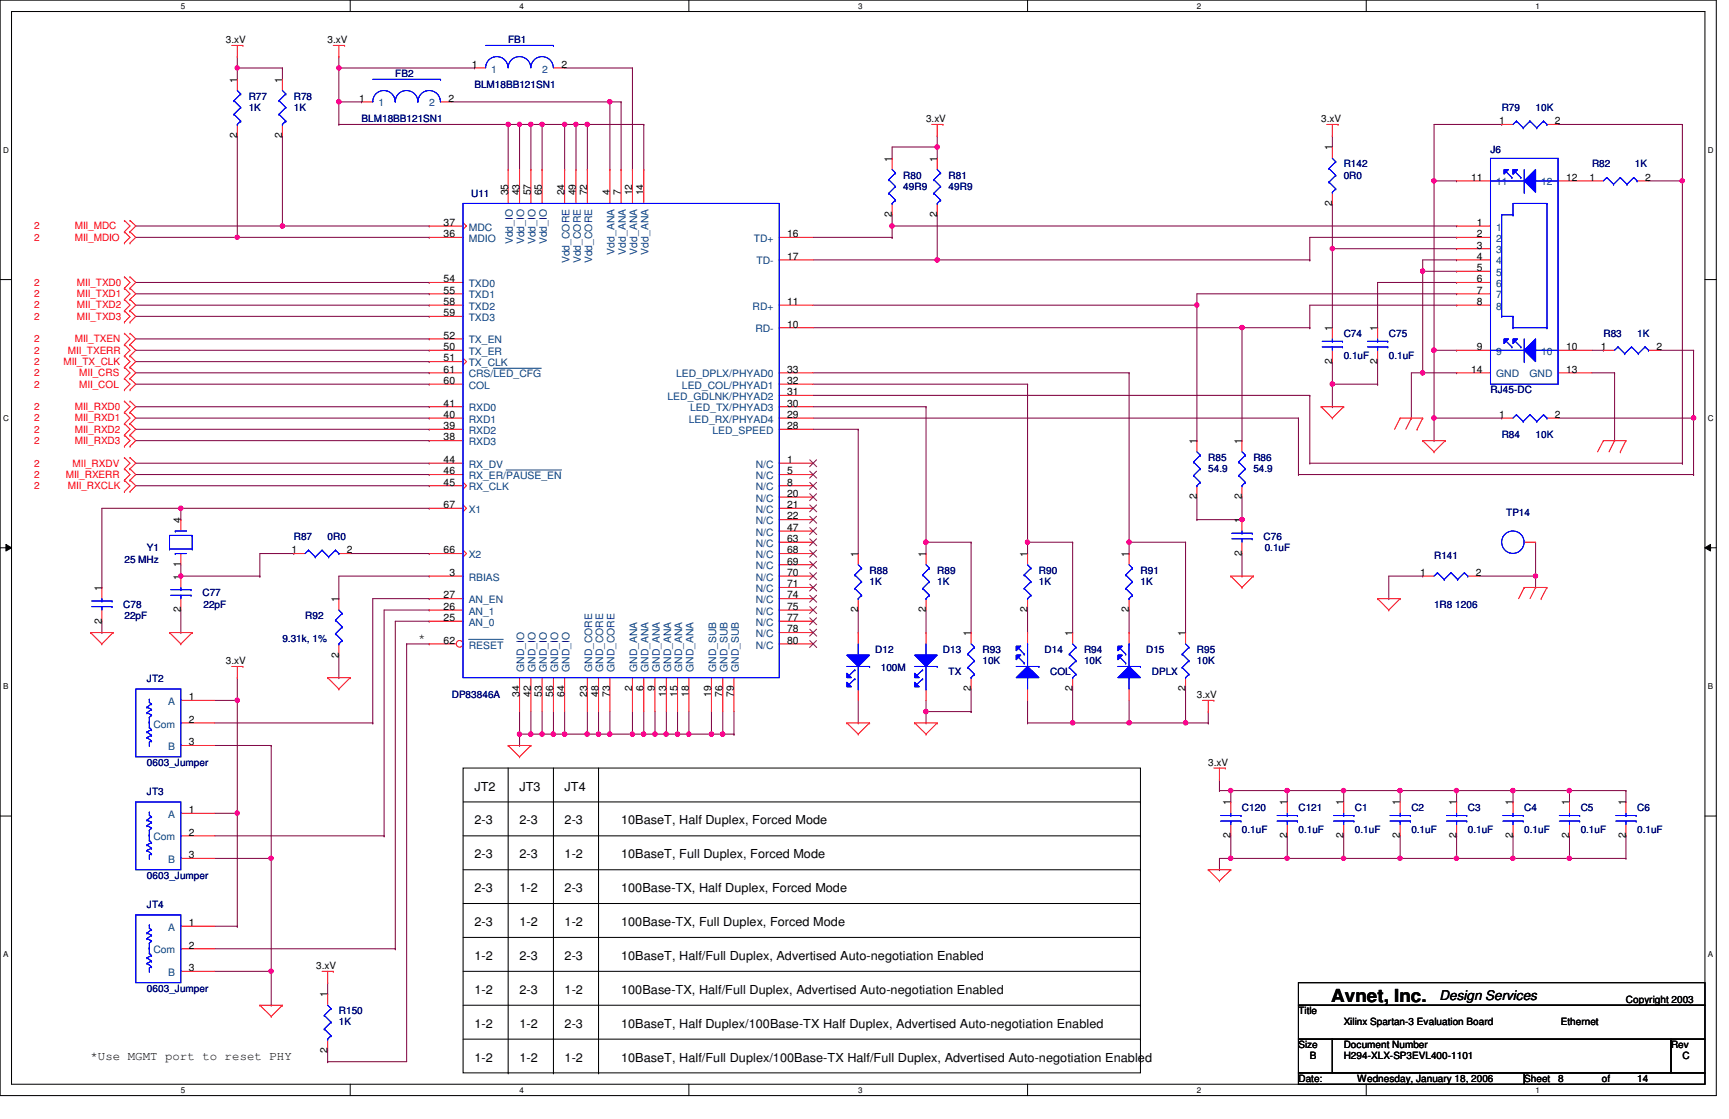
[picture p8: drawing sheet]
<svg xmlns="http://www.w3.org/2000/svg" width="432mm" height="279mm" viewBox="0 0 432 279" stroke-linecap="round" stroke-linejoin="round" font-family="sans-serif">
<defs><g id="words">
<text font-size="4.5" x="332.5" y="250.1">Avnet, Inc.</text>
<text font-size="3.3" x="359.5" y="249.8">Design Services</text>
<g font-size="3.1">
<text x="104.4" y="160.4">*</text>
<text x="118.5" y="197.4">JT2</text>
<text x="129.8" y="197.4">JT3</text>
<text x="141" y="197.4">JT4</text>
<text x="118.5" y="205.9">2-3</text>
<text x="129.8" y="205.9">2-3</text>
<text x="141" y="205.9">2-3</text>
<text x="155.1" y="205.9">10BaseT, Half Duplex, Forced Mode</text>
<text x="118.5" y="214.3">2-3</text>
<text x="129.8" y="214.3">2-3</text>
<text x="141" y="214.3">1-2</text>
<text x="155.1" y="214.3">10BaseT, Full Duplex, Forced Mode</text>
<text x="118.5" y="222.8">2-3</text>
<text x="129.8" y="222.8">1-2</text>
<text x="141" y="222.8">2-3</text>
<text x="155.1" y="222.8">100Base-TX, Half Duplex, Forced Mode</text>
<text x="118.5" y="231.2">2-3</text>
<text x="129.8" y="231.2">1-2</text>
<text x="141" y="231.2">1-2</text>
<text x="155.1" y="231.2">100Base-TX, Full Duplex, Forced Mode</text>
<text x="118.5" y="239.7">1-2</text>
<text x="129.8" y="239.7">2-3</text>
<text x="141" y="239.7">2-3</text>
<text x="155.1" y="239.7">10BaseT, Half/Full Duplex, Advertised Auto-negotiation Enabled</text>
<text x="118.5" y="248.2">1-2</text>
<text x="129.8" y="248.2">2-3</text>
<text x="141" y="248.2">1-2</text>
<text x="155.1" y="248.2">100Base-TX, Half/Full Duplex, Advertised Auto-negotiation Enabled</text>
<text x="118.5" y="256.6">1-2</text>
<text x="129.8" y="256.6">1-2</text>
<text x="141" y="256.6">2-3</text>
<text x="155.1" y="256.6">10BaseT, Half Duplex/100Base-TX Half Duplex, Advertised Auto-negotiation Enabled</text>
<text x="22.6" y="264.7">*Use MGMT port to reset PHY</text>
<text x="118.5" y="265">1-2</text>
<text x="129.8" y="265">1-2</text>
<text x="141" y="265">1-2</text>
<text x="155.1" y="265">10BaseT, Half/Full Duplex/100Base-TX Half/Full Duplex, Advertised Auto-negotiation Enabled</text>
</g>
<g font-size="2.5">
<text x="56.4" y="10.8">3.xV</text>
<text x="81.8" y="10.8">3.xV</text>
<text x="117.9" y="16.9">1</text>
<text x="140.2" y="16.9">2</text>
<text x="59.2" y="20.6" transform="rotate(-90 59.2 20.6)">1</text>
<text x="70.5" y="20.6" transform="rotate(-90 70.5 20.6)">1</text>
<text x="89.7" y="25.4">1</text>
<text x="112" y="25.4">2</text>
<text x="59.2" y="34.5" transform="rotate(-90 59.2 34.5)">2</text>
<text x="70.5" y="34.5" transform="rotate(-90 70.5 34.5)">2</text>
<text x="231.3" y="30.5">3.xV</text>
<text x="329.9" y="30.5">3.xV</text>
<text x="374.4" y="31">1</text>
<text x="388.3" y="31">2</text>
<text x="222.8" y="40.3" transform="rotate(-90 222.8 40.3)">1</text>
<text x="234" y="40.3" transform="rotate(-90 234 40.3)">1</text>
<text x="332.7" y="37.5" transform="rotate(-90 332.7 37.5)">1</text>
<text x="367.4" y="45.1">11</text>
<text x="391.1" y="45.1">12</text>
<text x="397" y="45.1">1</text>
<text x="410.8" y="45.1">2</text>
<text x="126.9" y="48.8" transform="rotate(-90 126.9 48.8)">35</text>
<text x="129.7" y="48.8" transform="rotate(-90 129.7 48.8)">43</text>
<text x="132.5" y="48.8" transform="rotate(-90 132.5 48.8)">57</text>
<text x="135.3" y="48.8" transform="rotate(-90 135.3 48.8)">65</text>
<text x="141" y="48.8" transform="rotate(-90 141 48.8)">24</text>
<text x="143.8" y="48.8" transform="rotate(-90 143.8 48.8)">49</text>
<text x="146.6" y="48.8" transform="rotate(-90 146.6 48.8)">72</text>
<text x="152.3" y="48.8" transform="rotate(-90 152.3 48.8)">4</text>
<text x="155.1" y="48.8" transform="rotate(-90 155.1 48.8)">7</text>
<text x="157.9" y="48.8" transform="rotate(-90 157.9 48.8)">12</text>
<text x="160.7" y="48.8" transform="rotate(-90 160.7 48.8)">14</text>
<text x="332.7" y="51.4" transform="rotate(-90 332.7 51.4)">2</text>
<text x="110.8" y="56.4">37</text>
<text x="110.8" y="59.2">36</text>
<text x="196.6" y="59.2">16</text>
<text x="222.8" y="54.2" transform="rotate(-90 222.8 54.2)">2</text>
<text x="234" y="54.2" transform="rotate(-90 234 54.2)">2</text>
<text x="368.8" y="56.4">1</text>
<text x="368.8" y="59.2">2</text>
<text x="196.6" y="64.9">17</text>
<text x="368.8" y="62.1">3</text>
<text x="368.8" y="64.9">4</text>
<text x="110.8" y="70.5">54</text>
<text x="368.8" y="67.7">5</text>
<text x="368.8" y="70.5">6</text>
<text x="110.8" y="73.3">55</text>
<text x="110.8" y="76.2">58</text>
<text x="196.6" y="76.2">11</text>
<text x="368.8" y="73.3">7</text>
<text x="368.8" y="76.2">8</text>
<text x="110.8" y="79">59</text>
<text x="196.6" y="81.8">10</text>
<text x="332.7" y="82.6" transform="rotate(-90 332.7 82.6)">1</text>
<text x="344" y="82.6" transform="rotate(-90 344 82.6)">1</text>
<text x="110.8" y="84.6">52</text>
<text x="110.8" y="87.4">50</text>
<text x="368.8" y="87.4">9</text>
<text x="391.1" y="87.4">10</text>
<text x="399.8" y="87.4">1</text>
<text x="413.7" y="87.4">2</text>
<text x="110.8" y="90.3">51</text>
<text x="110.8" y="93">61</text>
<text x="110.8" y="95.9">60</text>
<text x="196.6" y="93">33</text>
<text x="196.6" y="95.9">32</text>
<text x="332.7" y="90.9" transform="rotate(-90 332.7 90.9)">2</text>
<text x="344" y="90.9" transform="rotate(-90 344 90.9)">2</text>
<text x="367.4" y="93">14</text>
<text x="391.1" y="93">13</text>
<text x="110.8" y="101.5">41</text>
<text x="196.6" y="98.7">31</text>
<text x="196.6" y="101.5">30</text>
<text x="110.8" y="104.4">40</text>
<text x="110.8" y="107.1">39</text>
<text x="196.6" y="104.4">29</text>
<text x="196.6" y="107.1">28</text>
<text x="374.4" y="104.4">1</text>
<text x="388.3" y="104.4">2</text>
<text x="110.8" y="110">38</text>
<text x="298.9" y="110.8" transform="rotate(-90 298.9 110.8)">1</text>
<text x="310.1" y="110.8" transform="rotate(-90 310.1 110.8)">1</text>
<text x="110.8" y="115.6">44</text>
<text x="110.8" y="118.4">46</text>
<text x="196.6" y="115.6">1</text>
<text x="196.6" y="118.4">5</text>
<text x="110.8" y="121.2">45</text>
<text x="196.6" y="121.2">8</text>
<text x="196.6" y="124.1">20</text>
<text x="298.9" y="124.7" transform="rotate(-90 298.9 124.7)">2</text>
<text x="310.1" y="124.7" transform="rotate(-90 310.1 124.7)">2</text>
<text x="45.1" y="130.6" transform="rotate(-90 45.1 130.6)">4</text>
<text x="110.8" y="126.9">67</text>
<text x="196.6" y="126.9">21</text>
<text x="196.6" y="129.7">22</text>
<text x="310.1" y="130.6" transform="rotate(-90 310.1 130.6)">1</text>
<text x="196.6" y="132.5">47</text>
<text x="196.6" y="135.3">63</text>
<text x="45.1" y="141.6" transform="rotate(-90 45.1 141.6)">1</text>
<text x="72.8" y="138.2">1</text>
<text x="86.6" y="138.2">2</text>
<text x="110.8" y="138.2">66</text>
<text x="112.2" y="143.8">3</text>
<text x="196.6" y="138.2">68</text>
<text x="196.6" y="141">69</text>
<text x="196.6" y="143.8">70</text>
<text x="214.3" y="139" transform="rotate(-90 214.3 139)">1</text>
<text x="231.2" y="139" transform="rotate(-90 231.2 139)">1</text>
<text x="256.6" y="139" transform="rotate(-90 256.6 139)">1</text>
<text x="281.9" y="139" transform="rotate(-90 281.9 139)">1</text>
<text x="310.1" y="138.8" transform="rotate(-90 310.1 138.8)">2</text>
<text x="354.7" y="143.8">1</text>
<text x="368.6" y="143.8">2</text>
<text x="25.4" y="147.5" transform="rotate(-90 25.4 147.5)">1</text>
<text x="45.1" y="144.7" transform="rotate(-90 45.1 144.7)">1</text>
<text x="110.8" y="149.4">27</text>
<text x="196.6" y="146.6">71</text>
<text x="196.6" y="149.4">74</text>
<text x="25.4" y="155.7" transform="rotate(-90 25.4 155.7)">2</text>
<text x="45.1" y="152.9" transform="rotate(-90 45.1 152.9)">2</text>
<text x="84.6" y="150.3" transform="rotate(-90 84.6 150.3)">1</text>
<text x="110.8" y="152.3">26</text>
<text x="110.8" y="155.1">25</text>
<text x="196.6" y="152.3">75</text>
<text x="196.6" y="155.1">77</text>
<text x="214.3" y="152.9" transform="rotate(-90 214.3 152.9)">2</text>
<text x="231.2" y="152.9" transform="rotate(-90 231.2 152.9)">2</text>
<text x="256.6" y="152.9" transform="rotate(-90 256.6 152.9)">2</text>
<text x="281.9" y="152.9" transform="rotate(-90 281.9 152.9)">2</text>
<text x="110.8" y="160.7">62</text>
<text x="196.6" y="157.9">78</text>
<text x="196.6" y="160.7">80</text>
<text x="242.5" y="158.8" transform="rotate(-90 242.5 158.8)">1</text>
<text x="267.8" y="158.8" transform="rotate(-90 267.8 158.8)">1</text>
<text x="296" y="158.8" transform="rotate(-90 296 158.8)">1</text>
<text x="56.4" y="165.8">3.xV</text>
<text x="84.6" y="164.2" transform="rotate(-90 84.6 164.2)">2</text>
<text x="157.9" y="172.6" transform="rotate(-90 157.9 172.6)">2</text>
<text x="160.7" y="172.6" transform="rotate(-90 160.7 172.6)">6</text>
<text x="163.5" y="172.6" transform="rotate(-90 163.5 172.6)">9</text>
<text x="242.5" y="172.6" transform="rotate(-90 242.5 172.6)">2</text>
<text x="267.8" y="172.6" transform="rotate(-90 267.8 172.6)">2</text>
<text x="296" y="172.6" transform="rotate(-90 296 172.6)">2</text>
<text x="47.2" y="174.8">1</text>
<text x="129.7" y="174.1" transform="rotate(-90 129.7 174.1)">34</text>
<text x="132.5" y="174.1" transform="rotate(-90 132.5 174.1)">42</text>
<text x="135.3" y="174.1" transform="rotate(-90 135.3 174.1)">53</text>
<text x="138.2" y="174.1" transform="rotate(-90 138.2 174.1)">56</text>
<text x="141" y="174.1" transform="rotate(-90 141 174.1)">64</text>
<text x="146.6" y="174.1" transform="rotate(-90 146.6 174.1)">23</text>
<text x="149.4" y="174.1" transform="rotate(-90 149.4 174.1)">48</text>
<text x="152.3" y="174.1" transform="rotate(-90 152.3 174.1)">73</text>
<text x="166.4" y="174.1" transform="rotate(-90 166.4 174.1)">13</text>
<text x="169.2" y="174.1" transform="rotate(-90 169.2 174.1)">15</text>
<text x="172" y="174.1" transform="rotate(-90 172 174.1)">18</text>
<text x="177.6" y="174.1" transform="rotate(-90 177.6 174.1)">19</text>
<text x="180.5" y="174.1" transform="rotate(-90 180.5 174.1)">76</text>
<text x="183.3" y="174.1" transform="rotate(-90 183.3 174.1)">79</text>
<text x="298.9" y="174.3">3.xV</text>
<text x="47.2" y="180.5">2</text>
<text x="47.2" y="186.1">3</text>
<text x="301.8" y="191.2">3.xV</text>
<text x="47.2" y="203">1</text>
<text x="307.3" y="201.1" transform="rotate(-90 307.3 201.1)">1</text>
<text x="321.4" y="201.1" transform="rotate(-90 321.4 201.1)">1</text>
<text x="335.5" y="201.1" transform="rotate(-90 335.5 201.1)">1</text>
<text x="349.6" y="201.1" transform="rotate(-90 349.6 201.1)">1</text>
<text x="363.7" y="201.1" transform="rotate(-90 363.7 201.1)">1</text>
<text x="377.8" y="201.1" transform="rotate(-90 377.8 201.1)">1</text>
<text x="391.9" y="201.1" transform="rotate(-90 391.9 201.1)">1</text>
<text x="406" y="201.1" transform="rotate(-90 406 201.1)">1</text>
<text x="47.2" y="208.7">2</text>
<text x="307.3" y="209.3" transform="rotate(-90 307.3 209.3)">2</text>
<text x="321.4" y="209.3" transform="rotate(-90 321.4 209.3)">2</text>
<text x="335.5" y="209.3" transform="rotate(-90 335.5 209.3)">2</text>
<text x="349.6" y="209.3" transform="rotate(-90 349.6 209.3)">2</text>
<text x="363.7" y="209.3" transform="rotate(-90 363.7 209.3)">2</text>
<text x="377.8" y="209.3" transform="rotate(-90 377.8 209.3)">2</text>
<text x="391.9" y="209.3" transform="rotate(-90 391.9 209.3)">2</text>
<text x="406" y="209.3" transform="rotate(-90 406 209.3)">2</text>
<text x="47.2" y="214.3">3</text>
<text x="47.2" y="231.2">1</text>
<text x="47.2" y="236.9">2</text>
<text x="47.2" y="242.5">3</text>
<text x="79" y="241.9">3.xV</text>
<text x="81.8" y="249" transform="rotate(-90 81.8 249)">1</text>
<text x="406.1" y="250.4">Copyright 2003</text>
<text x="324.3" y="253.2">Title</text>
<text x="335.6" y="256">Xilinx Spartan-3 Evaluation Board</text>
<text x="389.8" y="256">Ethernet</text>
<text x="81.8" y="262.9" transform="rotate(-90 81.8 262.9)">2</text>
<text x="324.3" y="261.7">Size</text>
<text x="335.6" y="261.7">Document Number</text>
<text x="417.3" y="261.7">Rev</text>
<text x="327.1" y="264.5">B</text>
<text x="335.6" y="264.5">H294-XLX-SP3EVL400-1101</text>
<text x="420.2" y="264.5">C</text>
<text x="324.3" y="270.1">Date:</text>
<text x="339" y="270.1">Wednesday, January 18, 2006</text>
<text x="380.7" y="270.1">Sheet</text>
<text x="389.1" y="270.1">8</text>
<text x="400" y="270.1">of</text>
<text x="408.9" y="270.1">14</text>
</g>
<g font-size="2.5" fill="#000080">
<text x="126.9" y="10.8">FB1</text>
<text x="98.7" y="19.2">FB2</text>
<text x="118.5" y="22.1">BLM18BB121SN1</text>
<text x="62.1" y="24.8">R77</text>
<text x="62.1" y="27.7">1K</text>
<text x="73.4" y="24.8">R78</text>
<text x="73.4" y="27.7">1K</text>
<text x="375" y="27.7">R79</text>
<text x="383.5" y="27.7">10K</text>
<text x="90.3" y="30.5">BLM18BB121SN1</text>
<text x="335.6" y="41.8">R142</text>
<text x="372.2" y="38.1">J6</text>
<text x="397.6" y="41.8">R82</text>
<text x="408.3" y="41.8">1K</text>
<text x="225.6" y="44.6">R80</text>
<text x="225.6" y="47.4">49R9</text>
<text x="236.9" y="44.6">R81</text>
<text x="236.9" y="47.4">49R9</text>
<text x="335.6" y="44.6">0R0</text>
<text x="117.6" y="49.1">U11</text>
<text x="335.6" y="84.1">C74</text>
<text x="335.6" y="89.7">0.1uF</text>
<text x="346.8" y="84.1">C75</text>
<text x="346.8" y="89.7">0.1uF</text>
<text x="400.4" y="84.1">R83</text>
<text x="408.9" y="84.1">1K</text>
<text x="372.2" y="98.2">RJ45-DC</text>
<text x="375" y="109.4">R84</text>
<text x="383.5" y="109.4">10K</text>
<text x="301.8" y="115.1">R85</text>
<text x="301.8" y="117.9">54.9</text>
<text x="313" y="115.1">R86</text>
<text x="313" y="117.9">54.9</text>
<text x="376.2" y="128.9">TP14</text>
<text x="36.7" y="137.6">Y1</text>
<text x="73.4" y="134.8">R87</text>
<text x="81.8" y="134.8">0R0</text>
<text x="315.6" y="134.8">C76</text>
<text x="315.8" y="137.6">0.1uF</text>
<text x="31.1" y="140.5">25 MHz</text>
<text x="217.2" y="143.3">R88</text>
<text x="234.1" y="143.3">R89</text>
<text x="259.5" y="143.3">R90</text>
<text x="284.8" y="143.3">R91</text>
<text x="358.1" y="139.6">R141</text>
<text x="50.5" y="148.9">C77</text>
<text x="217.2" y="146.1">1K</text>
<text x="234.1" y="146.1">1K</text>
<text x="259.5" y="146.1">1K</text>
<text x="284.8" y="146.1">1K</text>
<text x="30.8" y="151.7">C78</text>
<text x="31.1" y="154.6">22pF</text>
<text x="50.8" y="151.7">22pF</text>
<text x="76.2" y="154.6">R92</text>
<text x="358.1" y="151.7">1R8 1206</text>
<text x="70.5" y="160.2">9.31k, 1%</text>
<text x="218.6" y="163">D12</text>
<text x="220" y="167.5">100M</text>
<text x="235.5" y="163">D13</text>
<text x="245.4" y="163">R93</text>
<text x="245.4" y="165.8">10K</text>
<text x="260.9" y="163">D14</text>
<text x="270.7" y="163">R94</text>
<text x="270.7" y="165.8">10K</text>
<text x="286.2" y="163">D15</text>
<text x="298.9" y="163">R95</text>
<text x="298.9" y="165.8">10K</text>
<text x="36.7" y="170.3">JT2</text>
<text x="236.9" y="168.7">TX</text>
<text x="262.3" y="168.7">COL</text>
<text x="287.7" y="168.7">DPLX</text>
<text x="112.8" y="174.3">DP83846A</text>
<text x="36.7" y="191.2">0603_Jumper</text>
<text x="36.7" y="198.5">JT3</text>
<text x="310.2" y="202.5">C120</text>
<text x="324.3" y="202.5">C121</text>
<text x="338.4" y="202.5">C1</text>
<text x="352.5" y="202.5">C2</text>
<text x="366.6" y="202.5">C3</text>
<text x="380.7" y="202.5">C4</text>
<text x="394.8" y="202.5">C5</text>
<text x="408.9" y="202.5">C6</text>
<text x="310.2" y="208.1">0.1uF</text>
<text x="324.3" y="208.1">0.1uF</text>
<text x="338.4" y="208.1">0.1uF</text>
<text x="352.5" y="208.1">0.1uF</text>
<text x="366.6" y="208.1">0.1uF</text>
<text x="380.7" y="208.1">0.1uF</text>
<text x="394.8" y="208.1">0.1uF</text>
<text x="408.9" y="208.1">0.1uF</text>
<text x="36.7" y="219.4">0603_Jumper</text>
<text x="36.7" y="226.7">JT4</text>
<text x="36.7" y="247.6">0603_Jumper</text>
<text x="84.6" y="253.2">R150</text>
<text x="84.6" y="256">1K</text>
</g>
<g font-size="2.5" fill="#004080">
<text x="122.7" y="18.1">1</text>
<text x="135.4" y="18.1">2</text>
<text x="94.5" y="26.6">1</text>
<text x="107.2" y="26.6">2</text>
<text x="373.6" y="46.3">11</text>
<text x="384.9" y="46.3">12</text>
<text x="117.1" y="57.6">MDC</text>
<text x="373.6" y="57.6">1</text>
<text x="117.1" y="60.4">MDIO</text>
<text x="128.1" y="61" transform="rotate(-90 128.1 61)">Vdd_IO</text>
<text x="130.9" y="61" transform="rotate(-90 130.9 61)">Vdd_IO</text>
<text x="133.8" y="61" transform="rotate(-90 133.8 61)">Vdd_IO</text>
<text x="136.6" y="61" transform="rotate(-90 136.6 61)">Vdd_IO</text>
<text x="142.2" y="65.7" transform="rotate(-90 142.2 65.7)">Vdd_CORE</text>
<text x="145" y="65.7" transform="rotate(-90 145 65.7)">Vdd_CORE</text>
<text x="147.9" y="65.7" transform="rotate(-90 147.9 65.7)">Vdd_CORE</text>
<text x="153.5" y="63.6" transform="rotate(-90 153.5 63.6)">Vdd_ANA</text>
<text x="156.3" y="63.6" transform="rotate(-90 156.3 63.6)">Vdd_ANA</text>
<text x="159.1" y="63.6" transform="rotate(-90 159.1 63.6)">Vdd_ANA</text>
<text x="162" y="63.6" transform="rotate(-90 162 63.6)">Vdd_ANA</text>
<text x="188.3" y="60.4">TD+</text>
<text x="373.6" y="60.4">2</text>
<text x="373.6" y="63.2">3</text>
<text x="117.1" y="71.7">TXD0</text>
<text x="188.9" y="66">TD-</text>
<text x="373.6" y="66">4</text>
<text x="373.6" y="68.9">5</text>
<text x="373.6" y="71.7">6</text>
<text x="117.1" y="74.5">TXD1</text>
<text x="117.1" y="77.3">TXD2</text>
<text x="188" y="77.3">RD+</text>
<text x="373.6" y="74.5">7</text>
<text x="373.6" y="77.3">8</text>
<text x="117.1" y="80.1">TXD3</text>
<text x="188.6" y="83">RD-</text>
<text x="117.1" y="85.8">TX_EN</text>
<text x="117.1" y="88.6">TX_ER</text>
<text x="373.6" y="88.6">9</text>
<text x="384.9" y="88.6">10</text>
<text x="117.1" y="91.4">TX_CLK</text>
<text x="117.1" y="94.2">CRS/LED_CFG</text>
<text x="168.9" y="94.2">LED_DPLX/PHYAD0</text>
<text x="373.6" y="94.2">GND</text>
<text x="382" y="94.2">GND</text>
<text x="117.1" y="97.1">COL</text>
<text x="166.7" y="99.9">LED_GDLNK/PHYAD2</text>
<text x="170.3" y="97.1">LED_COL/PHYAD1</text>
<text x="117.1" y="102.7">RXD0</text>
<text x="117.1" y="105.5">RXD1</text>
<text x="172" y="105.5">LED_RX/PHYAD4</text>
<text x="172.3" y="102.7">LED_TX/PHYAD3</text>
<text x="117.1" y="108.3">RXD2</text>
<text x="117.1" y="111.2">RXD3</text>
<text x="177.9" y="108.3">LED_SPEED</text>
<text x="117.1" y="116.8">RX_DV</text>
<text x="117.1" y="119.6">RX_ER/PAUSE_EN</text>
<text x="188.8" y="116.8">N/C</text>
<text x="188.8" y="119.6">N/C</text>
<text x="117.1" y="122.4">RX_CLK</text>
<text x="188.8" y="122.4">N/C</text>
<text x="188.8" y="125.3">N/C</text>
<text x="117.1" y="128.1">X1</text>
<text x="188.8" y="128.1">N/C</text>
<text x="188.8" y="130.9">N/C</text>
<text x="188.8" y="133.7">N/C</text>
<text x="188.8" y="136.5">N/C</text>
<text x="117.1" y="139.4">X2</text>
<text x="188.8" y="139.4">N/C</text>
<text x="188.8" y="142.2">N/C</text>
<text x="117.1" y="145">RBIAS</text>
<text x="188.8" y="145">N/C</text>
<text x="188.8" y="147.8">N/C</text>
<text x="117.1" y="150.6">AN_EN</text>
<text x="117.1" y="153.5">AN_1</text>
<text x="188.8" y="150.6">N/C</text>
<text x="188.8" y="153.5">N/C</text>
<text x="117.1" y="156.3">AN_0</text>
<text x="117.1" y="161.9">RESET</text>
<text x="188.8" y="156.3">N/C</text>
<text x="188.8" y="159.1">N/C</text>
<text x="188.8" y="161.9">N/C</text>
<text x="130.9" y="167.8" transform="rotate(-90 130.9 167.8)">GND_IO</text>
<text x="133.8" y="167.8" transform="rotate(-90 133.8 167.8)">GND_IO</text>
<text x="136.6" y="167.8" transform="rotate(-90 136.6 167.8)">GND_IO</text>
<text x="139.4" y="167.8" transform="rotate(-90 139.4 167.8)">GND_IO</text>
<text x="142.2" y="167.8" transform="rotate(-90 142.2 167.8)">GND_IO</text>
<text x="147.9" y="167.8" transform="rotate(-90 147.9 167.8)">GND_CORE</text>
<text x="150.7" y="167.8" transform="rotate(-90 150.7 167.8)">GND_CORE</text>
<text x="153.5" y="167.8" transform="rotate(-90 153.5 167.8)">GND_CORE</text>
<text x="159.1" y="167.8" transform="rotate(-90 159.1 167.8)">GND_ANA</text>
<text x="162" y="167.8" transform="rotate(-90 162 167.8)">GND_ANA</text>
<text x="164.8" y="167.8" transform="rotate(-90 164.8 167.8)">GND_ANA</text>
<text x="167.6" y="167.8" transform="rotate(-90 167.6 167.8)">GND_ANA</text>
<text x="170.4" y="167.8" transform="rotate(-90 170.4 167.8)">GND_ANA</text>
<text x="173.2" y="167.8" transform="rotate(-90 173.2 167.8)">GND_ANA</text>
<text x="178.9" y="167.8" transform="rotate(-90 178.9 167.8)">GND_SUB</text>
<text x="181.7" y="167.8" transform="rotate(-90 181.7 167.8)">GND_SUB</text>
<text x="184.5" y="167.8" transform="rotate(-90 184.5 167.8)">GND_SUB</text>
<text x="42" y="176">A</text>
<text x="38.3" y="181.7">Com</text>
<text x="42" y="187.3">B</text>
<text x="38.3" y="209.8">Com</text>
<text x="42" y="204.2">A</text>
<text x="42" y="215.5">B</text>
<text x="42" y="232.4">A</text>
<text x="38.3" y="238">Com</text>
<text x="42" y="243.7">B</text>
</g>
<g font-size="2.5" fill="#f00">
<text x="8.5" y="57.3">2</text>
<text x="18.7" y="57.3">MII_MDC</text>
<text x="8.5" y="60.1">2</text>
<text x="18.7" y="60.1">MII_MDIO</text>
<text x="8.5" y="71.4">2</text>
<text x="19.2" y="71.4">MII_TXD0</text>
<text x="8.5" y="74.2">2</text>
<text x="8.5" y="77">2</text>
<text x="19.2" y="74.2">MII_TXD1</text>
<text x="19.2" y="77">MII_TXD2</text>
<text x="8.5" y="79.8">2</text>
<text x="19.2" y="79.8">MII_TXD3</text>
<text x="8.5" y="85.5">2</text>
<text x="8.5" y="88.3">2</text>
<text x="17" y="88.3">MII_TXERR</text>
<text x="18.7" y="85.5">MII_TXEN</text>
<text x="8.5" y="93.9">2</text>
<text x="8.5" y="91.1">2</text>
<text x="15.8" y="91.1">MII_TX_CLK</text>
<text x="19.8" y="93.9">MII_CRS</text>
<text x="8.5" y="96.8">2</text>
<text x="19.8" y="96.8">MII_COL</text>
<text x="8.5" y="102.4">2</text>
<text x="8.5" y="105.2">2</text>
<text x="18.7" y="102.4">MII_RXD0</text>
<text x="18.7" y="105.2">MII_RXD1</text>
<text x="8.5" y="108">2</text>
<text x="8.5" y="110.9">2</text>
<text x="18.7" y="108">MII_RXD2</text>
<text x="18.7" y="110.9">MII_RXD3</text>
<text x="8.5" y="116.5">2</text>
<text x="8.5" y="119.3">2</text>
<text x="16.4" y="119.3">MII_RXERR</text>
<text x="18.1" y="116.5">MII_RXDV</text>
<text x="8.5" y="122.1">2</text>
<text x="17" y="122.1">MII_RXCLK</text>
</g>
<g font-size="2">
<text x="45.2" y="2.2">5</text>
<text x="129.8" y="2.2">4</text>
<text x="214.3" y="2.2">3</text>
<text x="298.9" y="2.2">2</text>
<text x="383.5" y="2.2">1</text>
<text x=".8" y="38.1">D</text>
<text x="426.5" y="38.1">D</text>
<text x=".8" y="105.1">C</text>
<text x="426.5" y="105.1">C</text>
<text x=".8" y="172">B</text>
<text x="426.5" y="172">B</text>
<text x=".8" y="239">A</text>
<text x="426.5" y="239">A</text>
<text x="45.2" y="272.9">5</text>
<text x="129.8" y="272.9">4</text>
<text x="214.3" y="272.9">3</text>
<text x="298.9" y="272.9">2</text>
<text x="383.5" y="272.9">1</text>
</g>
</g></defs>
<path d="M0 0h428.6v273.6h-428.6zM2.9 2.9h422.9v267.8h-422.9z" fill="none" stroke="#000" stroke-width=".25"/>
<g fill="#fff">
<path d="M45.2 .4h1.1v2.2h-1.1z"/>
<path d="M45.2 271.1h1.1v2.2h-1.1z"/>
</g>
<path d="M87.5 0v2.9M87.5 270.7v2.9" fill="none" stroke="#000" stroke-width=".25"/>
<g fill="#fff">
<path d="M129.8 .4h1.1v2.2h-1.1z"/>
<path d="M129.8 271.1h1.1v2.2h-1.1z"/>
</g>
<path d="M172 0v2.9M172 270.7v2.9" fill="none" stroke="#000" stroke-width=".25"/>
<g fill="#fff">
<path d="M214.3 .4h1.1v2.2h-1.1z"/>
<path d="M214.3 271.1h1.1v2.2h-1.1z"/>
</g>
<path d="M256.6 0v2.9M256.6 270.7v2.9" fill="none" stroke="#000" stroke-width=".25"/>
<g fill="#fff">
<path d="M298.9 .4h1.1v2.2h-1.1z"/>
<path d="M298.9 271.1h1.1v2.2h-1.1z"/>
</g>
<path d="M341.2 0v2.9M341.2 270.7v2.9" fill="none" stroke="#000" stroke-width=".25"/>
<g fill="#fff">
<path d="M383.5 .4h1.1v2.2h-1.1z"/>
<path d="M383.5 271.1h1.1v2.2h-1.1z"/>
<path d="M.8 36.3h1.4v2.3h-1.4z"/>
<path d="M426.5 36.3h1.4v2.3h-1.4z"/>
<path d="M.8 103.3h1.4v2.2h-1.4z"/>
<path d="M426.5 103.3h1.4v2.2h-1.4z"/>
</g>
<path d="M0 69.8h2.9M425.8 69.8h2.8" fill="none" stroke="#000" stroke-width=".25"/>
<g fill="#fff">
<path d="M.8 170.2h1.3v2.3h-1.3z"/>
<path d="M426.5 170.2h1.3v2.3h-1.3z"/>
</g>
<path d="M0 136.8h2.9M1.5 135.9l1.4 .9-1.4 .8zM425.8 136.8l1.4-.9v1.7zM425.8 136.8h2.8" fill="none" stroke="#000" stroke-width=".25"/>
<path d="M1.5 135.9l1.4 .9-1.4 .8zM425.8 136.8l1.4-.9v1.7z" fill="#000"/>
<g fill="#fff">
<path d="M.8 237.2h1.3v2.2h-1.3z"/>
<path d="M426.5 237.2h1.3v2.2h-1.3z"/>
</g>
<path d="M0 203.8h2.9M425.8 203.8h2.8" fill="none" stroke="#000" stroke-width=".25"/>
<path d="M33.9 56.4h36.6M70.5 56.4h.1" fill="none" stroke="#800040" stroke-width=".25"/>
<circle cx="70.5" cy="56.4" r=".56" fill="#f0f"/>
<circle cx="70.5" cy="56.4" r=".56" fill="none" stroke="#f0f" stroke-width=".25"/>
<path d="M33.9 59.3h25.4M59.3 59.3h.1" fill="none" stroke="#800040" stroke-width=".25"/>
<circle cx="59.2" cy="59.2" r=".54" fill="#f0f"/>
<circle cx="59.2" cy="59.2" r=".54" fill="none" stroke="#f0f" stroke-width=".25"/>
<g fill="none" stroke="#800040" stroke-width=".25">
<path d="M33.9 84.6h73.3M33.9 90.3h73.3M33.9 93.1h73.3M33.9 95.9h73.3M107.2 84.6h.1M107.2 90.3h.1M107.2 93.1h.1M107.2 95.9h.1M84.6 149.5h.1M107.2 143.8h.1M107.2 149.5h.1M107.2 152.3h.1"/>
<path d="M107.2 155.1h.1M107.2 143.8h-22.6v5.7M107.2 149.5h-14.1v31M107.2 152.3h-11.3v56.4M107.2 155.1h-8.5v81.8M59.3 174.9h.1M59.3 169.2v5.7M53.6 180.5h39.5M93.1 180.5h.1M53.6 208.7h42.3M53.6 203.1h5.7M59.3 203.1h.1"/>
<path d="M59.3 203.1v28.2M95.9 208.7h.1M53.6 236.9h45.1M53.6 231.3h5.7M59.3 231.3h.1M98.7 236.9h.1"/>
</g>
<circle cx="59.2" cy="174.8" r=".55" fill="#f0f"/>
<circle cx="59.2" cy="174.8" r=".55" fill="none" stroke="#f0f" stroke-width=".25"/>
<g fill="none" stroke="#800040" stroke-width=".25">
<path d="M358.1 31.1h16.9M375 31.1h.1M389.1 31.1h31.1M420.2 31.1h.1M358.1 87.5v16.9M397.6 87.5h2.8M400.4 87.5h.1M414.5 87.5h8.5M423 87.5h.1M358.1 104.4h.1M53.6 174.9h5.7M59.3 174.9h.1"/>
<path d="M84.6 169.2h.1M84.6 163.6v5.6"/>
</g>
<circle cx="358.1" cy="87.4" r=".55" fill="#f0f"/>
<circle cx="358.1" cy="87.4" r=".55" fill="none" stroke="#f0f" stroke-width=".25"/>
<circle cx="358.1" cy="104.3" r=".56" fill="#f0f"/>
<circle cx="358.1" cy="104.3" r=".56" fill="none" stroke="#f0f" stroke-width=".25"/>
<path d="M397.6 93.1h5.6M403.2 93.1h.1M403.2 93.1v16.9M203.1 101.6h28.2M231.3 101.6h.1M231.3 101.6v33.8M403.2 110h.1M231.3 135.4h.1" fill="none" stroke="#800040" stroke-width=".25"/>
<circle cx="231.2" cy="135.4" r=".56" fill="#f0f"/>
<circle cx="231.2" cy="135.4" r=".56" fill="none" stroke="#f0f" stroke-width=".25"/>
<g fill="none" stroke="#800040" stroke-width=".25">
<path d="M231.3 135.4h11.2M242.5 135.4h.1M242.5 135.4v22.5M231.3 157.9h.1M231.3 152.3v5.6M242.5 157.9h.1M242.5 177.7h.1M242.5 172v5.7M256.6 174.9v5.6M267.9 172v8.5M282 174.9v5.6M296.1 172v8.5"/>
<path d="M256.6 180.5h.1M267.9 180.5h.1M282 180.5h.1M296.1 180.5h.1"/>
</g>
<circle cx="296.1" cy="180.5" r=".56" fill="#f0f"/>
<circle cx="296.1" cy="180.5" r=".56" fill="none" stroke="#f0f" stroke-width=".25"/>
<path d="M203.1 64.9h31M234.1 64.9h.1M301.8 177.7v2.8M301.8 180.5h.1" fill="none" stroke="#800040" stroke-width=".25"/>
<circle cx="234.1" cy="64.9" r=".56" fill="#f0f"/>
<circle cx="234.1" cy="64.9" r=".56" fill="none" stroke="#f0f" stroke-width=".25"/>
<path d="M363.8 59.3h.1M363.8 59.3h-36.7v5.6M203.1 76.2h95.8M298.9 76.2h.1M327.1 64.9h.1" fill="none" stroke="#800040" stroke-width=".25"/>
<circle cx="298.9" cy="76.2" r=".55" fill="#f0f"/>
<circle cx="298.9" cy="76.2" r=".55" fill="none" stroke="#f0f" stroke-width=".25"/>
<path d="M363.8 76.2h.1M363.8 76.2h-36.7v5.6M203.1 81.8h107.1M310.2 81.8h.1M327.1 81.8h.1" fill="none" stroke="#800040" stroke-width=".25"/>
<circle cx="310.2" cy="81.8" r=".56" fill="#f0f"/>
<circle cx="310.2" cy="81.8" r=".56" fill="none" stroke="#f0f" stroke-width=".25"/>
<path d="M222.8 36.7h11.3M234.1 36.7h.1M203.1 59.3h19.7M222.8 56.4h.1M222.8 59.3h.1M222.8 53.6v2.8M234.1 53.6v11.3M234.1 64.9h.1" fill="none" stroke="#800040" stroke-width=".25"/>
<circle cx="234.1" cy="36.7" r=".56" fill="#f0f"/>
<circle cx="234.1" cy="36.7" r=".56" fill="none" stroke="#f0f" stroke-width=".25"/>
<g fill="none" stroke="#800040" stroke-width=".25">
<path d="M222.8 39.5h.1M222.8 36.7v2.8M234.1 36.7h.1M234.1 33.9v2.8M332.7 62.1v19.7M363.8 70.5h.1M363.8 70.5h-19.8v11.3M310.2 81.8v28.2M332.7 81.8h.1M344 81.8h.1M310.2 110h.1M298.9 129.8h.1"/>
<path d="M298.9 124.1v5.7"/>
</g>
<circle cx="332.7" cy="62.1" r=".56" fill="#f0f"/>
<circle cx="332.7" cy="62.1" r=".56" fill="none" stroke="#f0f" stroke-width=".25"/>
<g fill="none" stroke="#800040" stroke-width=".25">
<path d="M234.1 64.9h93M327.1 64.9h.1M332.7 62.1h31.1M355.3 64.9h8.5M355.3 67.7h8.5M363.8 62.1h.1M363.8 64.9h.1M363.8 67.7h.1M203.1 98.7h124M327.1 98.7h.1M332.7 95.9h.1M332.7 90.3v5.6"/>
<path d="M352.5 93.1v11.3M203.1 104.4h121.2M324.3 104.4h.1M352.5 104.4h.1M25.4 126.9h19.8M45.2 126.9h.1M101.6 160.8h.1M101.6 160.8h5.6M101.6 160.8v104.3h-19.8M107.2 160.8h.1M81.8 265.1h.1"/>
</g>
<circle cx="45.1" cy="126.9" r=".55" fill="#f0f"/>
<circle cx="45.1" cy="126.9" r=".55" fill="none" stroke="#f0f" stroke-width=".25"/>
<path d="M45.2 129.8h.1M45.2 126.9v2.9M45.2 143.8h.1M45.2 141v2.8" fill="none" stroke="#800040" stroke-width=".25"/>
<circle cx="45.1" cy="143.8" r=".54" fill="#f0f"/>
<circle cx="45.1" cy="143.8" r=".54" fill="none" stroke="#f0f" stroke-width=".25"/>
<g fill="none" stroke="#800040" stroke-width=".25">
<path d="M59.3 17h.1M59.3 14.1v2.9M33.9 70.5h73.3M33.9 73.4h73.3M33.9 76.2h73.3M33.9 79h73.3M107.2 70.5h.1M107.2 73.4h.1M107.2 76.2h.1M107.2 79h.1M33.9 87.5h73.3M107.2 87.5h.1"/>
<path d="M33.9 101.6h73.3M33.9 104.4h73.3M33.9 107.2h73.3M33.9 110h73.3M33.9 115.7h73.3M33.9 118.5h73.3M107.2 101.6h.1M107.2 104.4h.1M107.2 107.2h.1M107.2 110h.1M107.2 115.7h.1M107.2 118.5h.1"/>
<path d="M25.4 126.9v19.8M33.9 121.3h73.3M73.4 138.2h.1M73.4 138.2h-8.5v5.6M87.5 138.2h19.7M107.2 138.2h.1M107.2 121.3h.1M25.4 146.7h.1M25.4 157.9h.1M25.4 155.1v2.8M45.2 143.8h19.7M64.9 143.8h.1"/>
</g>
<circle cx="59.2" cy="16.9" r=".54" fill="#f0f"/>
<circle cx="59.2" cy="16.9" r=".54" fill="none" stroke="#f0f" stroke-width=".25"/>
<path d="M59.3 33.9v25.4M59.3 59.3h.1M59.3 59.3h47.9M107.2 59.3h.1M67.7 186.1v28.2M67.7 214.3h.1" fill="none" stroke="#800040" stroke-width=".25"/>
<circle cx="67.7" cy="214.3" r=".55" fill="#f0f"/>
<circle cx="67.7" cy="214.3" r=".55" fill="none" stroke="#f0f" stroke-width=".25"/>
<path d="M112.8 25.4h39.5M152.3 25.4h.1M152.3 25.4v16.9M155.1 25.4v16.9M152.3 42.3h.1M155.1 42.3h.1M45.2 157.9h.1M45.2 152.3v5.6" fill="none" stroke="#800040" stroke-width=".25"/>
<circle cx="152.3" cy="25.4" r=".56" fill="#f0f"/>
<circle cx="152.3" cy="25.4" r=".56" fill="none" stroke="#f0f" stroke-width=".25"/>
<g fill="none" stroke="#800040" stroke-width=".25">
<path d="M84.6 17h.1M84.6 17h33.9M84.6 14.1v2.9M118.5 17h.1M141 17h16.9M157.9 17h.1M157.9 17v25.3M84.6 31.1h.1M90.3 25.4h.1M90.3 25.4h-5.7v5.7M160.8 31.1v11.2M157.9 42.3h.1"/>
<path d="M160.8 42.3h.1"/>
</g>
<circle cx="84.6" cy="16.9" r=".55" fill="#f0f"/>
<circle cx="84.6" cy="16.9" r=".55" fill="none" stroke="#f0f" stroke-width=".25"/>
<path d="M84.6 31.1h42.3M126.9 31.1h.1M126.9 31.1v11.2M129.8 31.1v11.2M126.9 42.3h.1M129.8 42.3h.1" fill="none" stroke="#800040" stroke-width=".25"/>
<circle cx="126.9" cy="31" r=".55" fill="#f0f"/>
<circle cx="126.9" cy="31" r=".55" fill="none" stroke="#f0f" stroke-width=".25"/>
<path d="M129.8 31.1h2.8M132.6 31.1h.1M132.6 31.1v11.2M132.6 42.3h.1" fill="none" stroke="#800040" stroke-width=".25"/>
<circle cx="132.6" cy="31" r=".55" fill="#f0f"/>
<circle cx="132.6" cy="31" r=".55" fill="none" stroke="#f0f" stroke-width=".25"/>
<path d="M132.6 31.1h2.8M135.4 31.1h.1M135.4 31.1v11.2M135.4 42.3h.1" fill="none" stroke="#800040" stroke-width=".25"/>
<circle cx="135.4" cy="31" r=".55" fill="#f0f"/>
<circle cx="135.4" cy="31" r=".55" fill="none" stroke="#f0f" stroke-width=".25"/>
<path d="M135.4 31.1h5.6M141 31.1h.1M141 31.1v11.2M141 42.3h.1" fill="none" stroke="#800040" stroke-width=".25"/>
<circle cx="141" cy="31" r=".55" fill="#f0f"/>
<circle cx="141" cy="31" r=".55" fill="none" stroke="#f0f" stroke-width=".25"/>
<path d="M143.8 31.1v11.2M143.8 42.3h.1" fill="none" stroke="#800040" stroke-width=".25"/>
<circle cx="143.8" cy="31" r=".54" fill="#f0f"/>
<circle cx="143.8" cy="31" r=".54" fill="none" stroke="#f0f" stroke-width=".25"/>
<path d="M141 31.1h2.8M143.8 31.1h.1M146.7 31.1v11.2M146.7 42.3h.1" fill="none" stroke="#800040" stroke-width=".25"/>
<circle cx="146.6" cy="31" r=".55" fill="#f0f"/>
<circle cx="146.6" cy="31" r=".55" fill="none" stroke="#f0f" stroke-width=".25"/>
<g fill="none" stroke="#800040" stroke-width=".25">
<path d="M163.6 177.7v5.6M166.4 177.7v5.6M172 177.7v5.6M177.7 177.7v5.6M180.5 177.7v5.6M183.3 177.7v5.6M129.8 186.1h.1M129.8 183.3v2.8M152.3 183.3h5.6M157.9 183.3h.1M163.6 183.3h.1M166.4 183.3h.1"/>
<path d="M172 183.3h.1M177.7 183.3h.1M180.5 183.3h.1M183.3 183.3h.1"/>
</g>
<circle cx="157.9" cy="183.3" r=".55" fill="#f0f"/>
<circle cx="157.9" cy="183.3" r=".55" fill="none" stroke="#f0f" stroke-width=".25"/>
<path d="M141 183.3h5.7M146.7 183.3h.1" fill="none" stroke="#800040" stroke-width=".25"/>
<circle cx="146.6" cy="183.3" r=".56" fill="#f0f"/>
<circle cx="146.6" cy="183.3" r=".56" fill="none" stroke="#f0f" stroke-width=".25"/>
<path d="M138.2 177.7v5.6M132.6 183.3h2.8M135.4 183.3h.1M138.2 183.3h.1" fill="none" stroke="#800040" stroke-width=".25"/>
<circle cx="135.4" cy="183.3" r=".56" fill="#f0f"/>
<circle cx="135.4" cy="183.3" r=".56" fill="none" stroke="#f0f" stroke-width=".25"/>
<path d="M282 157.9h.1M282 152.3v5.6M256.6 180.5h11.3M267.9 180.5h.1M282 180.5h14.1M296.1 180.5h.1" fill="none" stroke="#800040" stroke-width=".25"/>
<circle cx="267.9" cy="180.5" r=".56" fill="#f0f"/>
<circle cx="267.9" cy="180.5" r=".56" fill="none" stroke="#f0f" stroke-width=".25"/>
<path d="M267.9 180.5h14.1M282 180.5h.1" fill="none" stroke="#800040" stroke-width=".25"/>
<circle cx="282" cy="180.5" r=".56" fill="#f0f"/>
<circle cx="282" cy="180.5" r=".56" fill="none" stroke="#f0f" stroke-width=".25"/>
<path d="M256.6 95.9v39.5M256.6 135.4h.1" fill="none" stroke="#800040" stroke-width=".25"/>
<circle cx="256.6" cy="135.4" r=".55" fill="#f0f"/>
<circle cx="256.6" cy="135.4" r=".55" fill="none" stroke="#f0f" stroke-width=".25"/>
<path d="M203.1 95.9h53.5M203.1 93.1h78.9M256.6 95.9h.1M282 93.1h.1M282 93.1v42.3M282 135.4h.1M282 135.4h14.1M296.1 135.4h.1" fill="none" stroke="#800040" stroke-width=".25"/>
<circle cx="282" cy="135.4" r=".56" fill="#f0f"/>
<circle cx="282" cy="135.4" r=".56" fill="none" stroke="#f0f" stroke-width=".25"/>
<g fill="none" stroke="#800040" stroke-width=".25">
<path d="M203.1 107.2h11.2M214.3 107.2h.1M214.3 107.2v31M214.3 138.2h.1M231.3 138.2h.1M231.3 135.4v2.8M267.9 135.4v22.5M296.1 135.4v22.5M383.5 135.4v8.4M214.3 157.9h.1M214.3 152.3v5.6M267.9 157.9h.1"/>
<path d="M296.1 157.9h.1M383.5 143.8h.1M214.3 174.9v5.6M231.3 177.7h.1M231.3 174.9v2.8M214.3 180.5h.1"/>
</g>
<circle cx="383.5" cy="143.8" r=".54" fill="#f0f"/>
<circle cx="383.5" cy="143.8" r=".54" fill="none" stroke="#f0f" stroke-width=".25"/>
<path d="M355.3 67.7h.1M355.3 64.9v2.8" fill="none" stroke="#800040" stroke-width=".25"/>
<circle cx="355.3" cy="67.7" r=".55" fill="#f0f"/>
<circle cx="355.3" cy="67.7" r=".55" fill="none" stroke="#f0f" stroke-width=".25"/>
<g fill="none" stroke="#800040" stroke-width=".25">
<path d="M59.3 19.8h.1M70.5 17h.1M70.5 19.8h.1M70.5 17v2.8M70.5 17h-11.2v2.8M84.6 17v8.4M70.5 33.9v22.5M84.6 25.4h.1M152.3 25.4h2.8M155.1 25.4h.1M70.5 56.4h.1M70.5 56.4h36.7"/>
<path d="M107.2 56.4h.1M298.9 73.4h64.9M363.8 73.4h.1M352.5 93.1h2.8M355.3 93.1h.1M282 138.2h.1M282 135.4v2.8M296.1 180.5h5.7M301.8 180.5h.1"/>
</g>
<circle cx="84.6" cy="25.4" r=".56" fill="#f0f"/>
<circle cx="84.6" cy="25.4" r=".56" fill="none" stroke="#f0f" stroke-width=".25"/>
<path d="M59.3 174.9v28.2M59.3 203.1h.1" fill="none" stroke="#800040" stroke-width=".25"/>
<circle cx="59.2" cy="203" r=".55" fill="#f0f"/>
<circle cx="59.2" cy="203" r=".55" fill="none" stroke="#f0f" stroke-width=".25"/>
<path d="M222.8 56.4h141M363.8 56.4h.1" fill="none" stroke="#800040" stroke-width=".25"/>
<circle cx="222.8" cy="56.4" r=".56" fill="#f0f"/>
<circle cx="222.8" cy="56.4" r=".56" fill="none" stroke="#f0f" stroke-width=".25"/>
<path d="M234.1 39.5h.1M234.1 36.7v2.8M355.3 67.7v25.4M310.2 81.8h16.9M327.1 81.8h.1M355.3 93.1h.1" fill="none" stroke="#800040" stroke-width=".25"/>
<circle cx="355.3" cy="93.1" r=".55" fill="#f0f"/>
<circle cx="355.3" cy="93.1" r=".55" fill="none" stroke="#f0f" stroke-width=".25"/>
<path d="M126.9 31.1h2.9M129.8 31.1h.1M45.2 126.9h62M107.2 126.9h.1" fill="none" stroke="#800040" stroke-width=".25"/>
<circle cx="129.7" cy="31" r=".54" fill="#f0f"/>
<circle cx="129.7" cy="31" r=".54" fill="none" stroke="#f0f" stroke-width=".25"/>
<path d="M143.8 31.1h17M146.7 31.1h.1M160.8 31.1h.1M389.1 104.4h33.9M423 118.5h.1M423 104.4h.1M423 104.4v14.1M53.6 186.1h14.1M67.7 186.1h.1M129.8 183.3h2.8M132.6 183.3h.1" fill="none" stroke="#800040" stroke-width=".25"/>
<circle cx="129.7" cy="183.3" r=".55" fill="#f0f"/>
<circle cx="129.7" cy="183.3" r=".55" fill="none" stroke="#f0f" stroke-width=".25"/>
<circle cx="132.5" cy="183.3" r=".56" fill="#f0f"/>
<circle cx="132.5" cy="183.3" r=".56" fill="none" stroke="#f0f" stroke-width=".25"/>
<path d="M423 87.5v16.9M423 104.4h.1" fill="none" stroke="#800040" stroke-width=".25"/>
<circle cx="422.9" cy="104.3" r=".56" fill="#f0f"/>
<circle cx="422.9" cy="104.3" r=".56" fill="none" stroke="#f0f" stroke-width=".25"/>
<path d="M135.4 177.7v5.6M135.4 183.3h.1M146.7 183.3h2.8M149.5 183.3h.1" fill="none" stroke="#800040" stroke-width=".25"/>
<circle cx="149.5" cy="183.3" r=".56" fill="#f0f"/>
<circle cx="149.5" cy="183.3" r=".56" fill="none" stroke="#f0f" stroke-width=".25"/>
<path d="M310.2 138.2v5.6M310.2 143.8h.1M160.8 183.3h2.8M163.6 183.3h.1" fill="none" stroke="#800040" stroke-width=".25"/>
<circle cx="163.6" cy="183.3" r=".56" fill="#f0f"/>
<circle cx="163.6" cy="183.3" r=".56" fill="none" stroke="#f0f" stroke-width=".25"/>
<g fill="none" stroke="#800040" stroke-width=".25">
<path d="M420.2 45.2v70.5M332.7 95.9v5.7M324.3 118.5h.1M324.3 104.4v14.1M332.7 101.6h.1M420.2 115.7h.1M298.9 129.8h11.3M310.2 129.8h.1M146.7 177.7v5.6M152.3 177.7v5.6M157.9 177.7v5.6M146.7 183.3h.1"/>
<path d="M152.3 183.3h.1M157.9 183.3h.1M53.6 214.3h14.1M67.7 214.3h.1M67.7 214.3v28.2M67.7 242.5h.1"/>
</g>
<circle cx="67.7" cy="242.5" r=".55" fill="#f0f"/>
<circle cx="67.7" cy="242.5" r=".55" fill="none" stroke="#f0f" stroke-width=".25"/>
<path d="M358.1 31.1v14.1M358.1 45.2h.1M327.1 115.7h93.1M420.2 115.7h.1M163.6 183.3h2.8M166.4 183.3h.1" fill="none" stroke="#800040" stroke-width=".25"/>
<circle cx="166.4" cy="183.3" r=".56" fill="#f0f"/>
<circle cx="166.4" cy="183.3" r=".56" fill="none" stroke="#f0f" stroke-width=".25"/>
<path d="M411.7 45.2h8.5M420.2 45.2h.1M172 183.3h5.7M177.7 183.3h.1" fill="none" stroke="#800040" stroke-width=".25"/>
<circle cx="177.7" cy="183.3" r=".56" fill="#f0f"/>
<circle cx="177.7" cy="183.3" r=".56" fill="none" stroke="#f0f" stroke-width=".25"/>
<path d="M358.1 45.2h5.7M363.8 45.2h.1M332.7 95.9h11.3M344 95.9h.1M132.6 177.7v5.6M132.6 183.3h.1" fill="none" stroke="#800040" stroke-width=".25"/>
<circle cx="332.7" cy="95.9" r=".56" fill="#f0f"/>
<circle cx="332.7" cy="95.9" r=".56" fill="none" stroke="#f0f" stroke-width=".25"/>
<g fill="none" stroke="#800040" stroke-width=".25">
<path d="M420.2 31.1v14.1M420.2 45.2h.1M327.1 98.7v17M344 95.9h.1M344 90.3v5.6M324.3 118.5h98.7M327.1 115.7h.1M358.1 110h.1M375 104.4h.1M375 104.4h-16.9v5.6M423 118.5h.1M129.8 177.7v5.6"/>
<path d="M129.8 183.3h.1M53.6 242.5h14.1M67.7 251h.1M67.7 242.5h.1M67.7 242.5v8.5"/>
</g>
<circle cx="420.1" cy="45.1" r=".55" fill="#f0f"/>
<circle cx="420.1" cy="45.1" r=".55" fill="none" stroke="#f0f" stroke-width=".25"/>
<path d="M141 177.7v5.6M141 183.3h.1M166.4 183.3h2.8M169.2 183.3h.1" fill="none" stroke="#800040" stroke-width=".25"/>
<circle cx="169.2" cy="183.3" r=".56" fill="#f0f"/>
<circle cx="169.2" cy="183.3" r=".56" fill="none" stroke="#f0f" stroke-width=".25"/>
<path d="M358.1 45.2v42.3M358.1 87.5h.1M149.5 177.7v5.6M149.5 183.3h.1" fill="none" stroke="#800040" stroke-width=".25"/>
<circle cx="358.1" cy="45.1" r=".55" fill="#f0f"/>
<circle cx="358.1" cy="45.1" r=".55" fill="none" stroke="#f0f" stroke-width=".25"/>
<circle cx="358.1" cy="87.4" r=".55" fill="#f0f"/>
<circle cx="358.1" cy="87.4" r=".55" fill="none" stroke="#f0f" stroke-width=".25"/>
<path d="M310.2 129.8h.1M310.2 124.1v5.7" fill="none" stroke="#800040" stroke-width=".25"/>
<circle cx="310.2" cy="129.7" r=".55" fill="#f0f"/>
<circle cx="310.2" cy="129.7" r=".55" fill="none" stroke="#f0f" stroke-width=".25"/>
<path d="M358.1 87.5h5.7M363.8 87.5h.1M138.2 183.3h2.8M141 183.3h.1" fill="none" stroke="#800040" stroke-width=".25"/>
<circle cx="141" cy="183.3" r=".56" fill="#f0f"/>
<circle cx="141" cy="183.3" r=".56" fill="none" stroke="#f0f" stroke-width=".25"/>
<path d="M177.7 183.3h2.8M180.5 183.3h.1" fill="none" stroke="#800040" stroke-width=".25"/>
<circle cx="180.5" cy="183.3" r=".56" fill="#f0f"/>
<circle cx="180.5" cy="183.3" r=".56" fill="none" stroke="#f0f" stroke-width=".25"/>
<path d="M135.4 183.3h2.8M138.2 183.3h.1" fill="none" stroke="#800040" stroke-width=".25"/>
<circle cx="138.2" cy="183.3" r=".56" fill="#f0f"/>
<circle cx="138.2" cy="183.3" r=".56" fill="none" stroke="#f0f" stroke-width=".25"/>
<path d="M242.5 177.7h.1M242.5 177.7h-11.2v2.8M231.3 180.5h.1" fill="none" stroke="#800040" stroke-width=".25"/>
<circle cx="231.2" cy="177.7" r=".56" fill="#f0f"/>
<circle cx="231.2" cy="177.7" r=".56" fill="none" stroke="#f0f" stroke-width=".25"/>
<path d="M160.8 177.7v5.6M169.2 177.7v5.6M160.8 183.3h.1M169.2 183.3h.1M169.2 183.3h2.8M172 183.3h.1" fill="none" stroke="#800040" stroke-width=".25"/>
<circle cx="172" cy="183.3" r=".55" fill="#f0f"/>
<circle cx="172" cy="183.3" r=".55" fill="none" stroke="#f0f" stroke-width=".25"/>
<path d="M157.9 183.3h2.9M160.8 183.3h.1" fill="none" stroke="#800040" stroke-width=".25"/>
<circle cx="160.7" cy="183.3" r=".56" fill="#f0f"/>
<circle cx="160.7" cy="183.3" r=".56" fill="none" stroke="#f0f" stroke-width=".25"/>
<path d="M149.5 183.3h2.8M152.3 183.3h.1" fill="none" stroke="#800040" stroke-width=".25"/>
<circle cx="152.3" cy="183.3" r=".56" fill="#f0f"/>
<circle cx="152.3" cy="183.3" r=".56" fill="none" stroke="#f0f" stroke-width=".25"/>
<g fill="none" stroke="#800040" stroke-width=".25">
<path d="M222.8 59.3h.1M222.8 56.4v2.9M298.9 76.2h.1M298.9 73.4v36.6M355.3 93.1h8.5M363.8 93.1h.1M298.9 110h.1M256.6 138.2h.1M267.9 135.4h.1M267.9 135.4h-11.3v2.8M256.6 157.9h.1M256.6 152.3v5.6"/>
<path d="M346.8 149.5h.1M355.3 143.8h.1M355.3 143.8h-8.5v5.7M369.4 143.8h14.1M383.5 143.8h.1M383.5 146.7h.1M383.5 143.8v2.9M180.5 183.3h2.8M183.3 183.3h.1M304.5 197.4h2.9M307.4 197.4h.1"/>
</g>
<circle cx="307.3" cy="197.4" r=".56" fill="#f0f"/>
<circle cx="307.3" cy="197.4" r=".56" fill="none" stroke="#f0f" stroke-width=".25"/>
<path d="M307.4 214.3h.1M307.4 208.7v5.6" fill="none" stroke="#800040" stroke-width=".25"/>
<circle cx="307.3" cy="214.3" r=".55" fill="#f0f"/>
<circle cx="307.3" cy="214.3" r=".55" fill="none" stroke="#f0f" stroke-width=".25"/>
<path d="M304.5 197.4h.1M304.5 194.6v2.8M307.4 197.4v2.8M304.5 214.3h2.9M307.4 214.3h.1M307.4 200.2h.1M321.5 214.3h14.1M335.6 214.3h.1" fill="none" stroke="#800040" stroke-width=".25"/>
<circle cx="335.5" cy="214.3" r=".55" fill="#f0f"/>
<circle cx="335.5" cy="214.3" r=".55" fill="none" stroke="#f0f" stroke-width=".25"/>
<path d="M321.5 214.3h.1M321.5 208.7v5.6" fill="none" stroke="#800040" stroke-width=".25"/>
<circle cx="321.4" cy="214.3" r=".55" fill="#f0f"/>
<circle cx="321.4" cy="214.3" r=".55" fill="none" stroke="#f0f" stroke-width=".25"/>
<path d="M307.4 197.4h14.1M321.5 197.4h.1M321.5 197.4v2.8M335.6 197.4h.1M335.6 197.4h14.1M349.7 197.4h.1M349.7 197.4v2.8M304.5 217.2h.1M304.5 214.3v2.9M307.4 214.3h14.1M321.5 200.2h.1M321.5 214.3h.1" fill="none" stroke="#800040" stroke-width=".25"/>
<circle cx="349.6" cy="197.4" r=".56" fill="#f0f"/>
<circle cx="349.6" cy="197.4" r=".56" fill="none" stroke="#f0f" stroke-width=".25"/>
<circle cx="335.5" cy="197.4" r=".56" fill="#f0f"/>
<circle cx="335.5" cy="197.4" r=".56" fill="none" stroke="#f0f" stroke-width=".25"/>
<path d="M349.7 197.4h28.2M363.8 197.4h.1M363.8 197.4v2.8M377.9 197.4h.1M363.8 200.2h.1" fill="none" stroke="#800040" stroke-width=".25"/>
<circle cx="363.7" cy="197.4" r=".56" fill="#f0f"/>
<circle cx="363.7" cy="197.4" r=".56" fill="none" stroke="#f0f" stroke-width=".25"/>
<circle cx="377.8" cy="197.4" r=".56" fill="#f0f"/>
<circle cx="377.8" cy="197.4" r=".56" fill="none" stroke="#f0f" stroke-width=".25"/>
<path d="M392 197.4h.1M392 197.4v2.8M406.1 197.4h.1M406.1 197.4h-28.2v2.8M377.9 200.2h.1M392 200.2h.1" fill="none" stroke="#800040" stroke-width=".25"/>
<circle cx="391.9" cy="197.4" r=".56" fill="#f0f"/>
<circle cx="391.9" cy="197.4" r=".56" fill="none" stroke="#f0f" stroke-width=".25"/>
<path d="M406.1 197.4v2.8M335.6 214.3h.1M335.6 208.7v5.6M335.6 214.3h14.1M349.7 214.3h.1M406.1 200.2h.1" fill="none" stroke="#800040" stroke-width=".25"/>
<circle cx="349.6" cy="214.3" r=".55" fill="#f0f"/>
<circle cx="349.6" cy="214.3" r=".55" fill="none" stroke="#f0f" stroke-width=".25"/>
<path d="M321.5 197.4h.1M321.5 197.4h14.1M335.6 197.4h.1M335.6 197.4v2.8" fill="none" stroke="#800040" stroke-width=".25"/>
<circle cx="321.4" cy="197.4" r=".56" fill="#f0f"/>
<circle cx="321.4" cy="197.4" r=".56" fill="none" stroke="#f0f" stroke-width=".25"/>
<path d="M349.7 214.3h.1M349.7 208.7v5.6M349.7 214.3h28.2M363.8 214.3h.1M363.8 208.7h.1M363.8 208.7v5.6M377.9 214.3h.1" fill="none" stroke="#800040" stroke-width=".25"/>
<circle cx="363.7" cy="214.3" r=".55" fill="#f0f"/>
<circle cx="363.7" cy="214.3" r=".55" fill="none" stroke="#f0f" stroke-width=".25"/>
<circle cx="377.8" cy="214.3" r=".55" fill="#f0f"/>
<circle cx="377.8" cy="214.3" r=".55" fill="none" stroke="#f0f" stroke-width=".25"/>
<path d="M377.9 208.7h.1M377.9 208.7v5.6h28.2M392 214.3h.1M392 208.7h.1M392 208.7v5.6M406.1 214.3h.1" fill="none" stroke="#800040" stroke-width=".25"/>
<circle cx="391.9" cy="214.3" r=".55" fill="#f0f"/>
<circle cx="391.9" cy="214.3" r=".55" fill="none" stroke="#f0f" stroke-width=".25"/>
<path d="M332.7 36.7h.1M332.7 33.9v2.8M332.7 50.8v11.3M332.7 62.1h.1M406.1 208.7h.1M406.1 208.7v5.6M81.8 248.2h.1M81.8 245.4v2.8M81.8 265.1h.1M81.8 262.3v2.8" fill="none" stroke="#800040" stroke-width=".25"/>
<g fill="none" stroke="#f00" stroke-width=".25">
<path d="M57.9 11.3h2.8M59.3 14.1h.1M59.3 11.3v2.8M59.3 19.8v2.8M60.7 11.3h.1M83.2 11.3h2.9M84.6 14.1h.1M84.6 11.3v2.8M86.1 11.3h.1M59.3 31.1v2.8M232.7 31.1h2.8M234.1 33.9h.1"/>
<path d="M234.1 31.1v2.8M235.5 31.1h.1M331.3 31.1h2.9M332.7 33.9h.1M332.7 31.1v2.8M334.2 31.1h.1M31.1 57.9h.1M31.1 55h.1M31.1 57.9l1.4 1.4-1.4 1.4M31.1 55l1.4 1.4-1.4 1.5M32.5 57.9h.1M32.5 55h.1"/>
<path d="M32.5 57.9l1.4 1.4-1.4 1.4M32.5 55l1.4 1.4-1.4 1.5M363.8 56.4h8.4M363.8 59.3h8.4M363.8 45.2h8.4M389.1 45.2h8.5M31.1 60.7h.1M31.1 72h.1M31.1 69.1h.1M31.1 74.8h.1M31.1 77.6h.1M31.1 69.1l1.4 1.4-1.4 1.5"/>
<path d="M31.1 72l1.4 1.4-1.4 1.4M31.1 74.8l1.4 1.4-1.4 1.4M31.1 77.6l1.4 1.4-1.4 1.4M32.5 60.7h.1M32.5 69.1h.1M32.5 72h.1M32.5 74.8h.1M32.5 77.6h.1M32.5 69.1l1.4 1.4-1.4 1.5M32.5 72l1.4 1.4-1.4 1.4M32.5 74.8l1.4 1.4-1.4 1.4M32.5 77.6l1.4 1.4-1.4 1.4"/>
<path d="M363.8 62.1h8.4M363.8 64.9h8.4M363.8 67.7h8.4M363.8 70.5h8.4M363.8 73.4h8.4M363.8 76.2h8.4M31.1 94.5h.1M31.1 91.7h.1M31.1 88.9h.1M31.1 97.3h.1M31.1 86.1h.1M31.1 83.2h.1"/>
<path d="M31.1 80.4h.1M31.1 91.7l1.4 1.4-1.4 1.4M31.1 88.9l1.4 1.4-1.4 1.4M31.1 94.5l1.4 1.4-1.4 1.4M31.1 83.2l1.4 1.4-1.4 1.5M31.1 86.1l1.4 1.4-1.4 1.4M32.5 91.7h.1M32.5 94.5h.1M32.5 88.9h.1M32.5 97.3h.1M32.5 83.2h.1M32.5 86.1h.1"/>
<path d="M32.5 80.4h.1M32.5 91.7l1.4 1.4-1.4 1.4M32.5 88.9l1.4 1.4-1.4 1.4M32.5 94.5l1.4 1.4-1.4 1.4M32.5 83.2l1.4 1.4-1.4 1.5M32.5 86.1l1.4 1.4-1.4 1.4M332.7 81.8v2.8M332.7 87.5v2.8M363.8 87.5h8.4M363.8 93.1h8.4M389.1 87.5h8.5M389.1 93.1h8.5"/>
<path d="M31.1 103h.1M31.1 100.2h.1M31.1 105.8h.1M31.1 108.6h.1M31.1 111.4h.1M31.1 117.1h.1M31.1 114.3h.1M31.1 119.9h.1M31.1 100.2l1.4 1.4-1.4 1.4M31.1 103l1.4 1.4-1.4 1.4M31.1 105.8l1.4 1.4-1.4 1.4M31.1 108.6l1.4 1.4-1.4 1.4"/>
<path d="M31.1 114.3l1.4 1.4-1.4 1.4M31.1 117.1l1.4 1.4-1.4 1.4M31.1 119.9l1.4 1.4-1.4 1.4M32.5 100.2h.1M32.5 103h.1M32.5 105.8h.1M32.5 108.6h.1M32.5 111.4h.1M32.5 114.3h.1M32.5 117.1h.1M32.5 119.9h.1M32.5 100.2l1.4 1.4-1.4 1.4"/>
<path d="M32.5 103l1.4 1.4-1.4 1.4M32.5 105.8l1.4 1.4-1.4 1.4M32.5 108.6l1.4 1.4-1.4 1.4M32.5 114.3l1.4 1.4-1.4 1.4M32.5 117.1l1.4 1.4-1.4 1.4M32.5 119.9l1.4 1.4-1.4 1.4M298.9 110v2.8M329.9 101.6h.1M329.9 101.6h5.7M329.9 101.6l2.8 2.8M332.7 104.4h.1M335.6 101.6h.1"/>
<path d="M335.6 101.6l-2.9 2.8M349.7 104.4h.1M349.7 104.4l-1.4 2.8M349.7 104.4h5.6M352.5 104.4h.1M352.5 104.4l-1.4 2.8M353.9 107.2h.1M355.3 104.4h.1M355.3 110h.1M355.3 110h5.6M355.3 104.4l-1.4 2.8M355.3 110l2.8 2.8"/>
<path d="M358.1 112.8h.1M360.9 110h.1M360.9 110l-2.8 2.8M400.4 110h.1M400.4 110l-1.4 2.8M400.4 110h5.7M403.2 110h.1M403.2 110l-1.4 2.8M404.7 112.8h.1M406.1 110h.1M406.1 110l-1.4 2.8M31.1 122.7h.1"/>
<path d="M32.5 122.7h.1M298.9 121.3v2.8M22.6 157.9h.1M22.6 157.9h5.6M22.6 157.9l2.8 2.9M28.2 157.9h.1M28.2 157.9l-2.8 2.9M42.3 157.9h.1M42.3 157.9h5.7M42.3 157.9l2.9 2.9M48 157.9h.1M48 157.9l-2.8 2.9"/>
<path d="M296.1 157.9v2.9M307.4 143.8h.1M307.4 143.8h5.6M307.4 143.8l2.8 2.9M310.2 146.7h.1M313 143.8h.1M313 143.8l-2.8 2.9M344 149.5h.1M344 149.5h5.7M344 149.5l2.8 2.8M346.8 152.3h.1M349.7 149.5h.1"/>
<path d="M349.7 149.5l-2.9 2.8M380.7 146.7h.1M380.7 146.7l-1.4 2.8M380.7 146.7h5.6M383.5 146.7h.1M383.5 146.7l-1.4 2.8M384.9 149.5h.1M386.3 146.7h.1M386.3 146.7l-1.4 2.8M25.4 160.8h.1M45.2 160.8h.1M57.9 166.4h2.8"/>
<path d="M59.3 169.2h.1M59.3 166.4v2.8M60.7 166.4h.1M81.8 169.2h.1M81.8 169.2h5.7M81.8 169.2l2.8 2.8M84.6 172h.1M87.5 169.2h.1M87.5 169.2l-2.9 2.8M296.1 169.2v2.8M300.3 174.9h2.8M301.8 177.7h.1"/>
<path d="M301.8 174.9v2.8M303.1 174.9h.1M126.9 186.1h.1M126.9 186.1h5.7M126.9 186.1l2.9 2.9M129.8 189h.1M132.6 186.1h.1M132.6 186.1l-2.8 2.9M211.5 180.5h.1M211.5 180.5h5.7M211.5 180.5l2.8 2.8M214.3 183.3h.1"/>
<path d="M217.2 180.5h.1M217.2 180.5l-2.9 2.8M228.4 180.5h.1M228.4 180.5h5.7M228.4 180.5l2.9 2.8M231.3 183.3h.1M234.1 180.5h.1M234.1 180.5l-2.8 2.8M303.1 191.8h2.9M304.5 194.6h.1M304.5 191.8v2.8M306 191.8h.1"/>
<path d="M45.2 203.1h8.4M45.2 208.7h8.4M45.2 214.3h8.4M301.8 217.2h.1M301.8 217.2h5.6M301.8 217.2l2.7 2.8M304.5 220h.1M307.4 217.2h.1M307.4 217.2l-2.9 2.8M64.9 251h.1M64.9 251h5.6M64.9 251l2.8 2.8"/>
<path d="M67.7 253.8h.1M70.5 251h.1M70.5 251l-2.8 2.8M80.4 242.5h2.8M81.8 245.4h.1M81.8 242.5v2.9M83.2 242.5h.1"/>
</g>
<g fill="none" stroke="#000" stroke-width=".25">
<path d="M115.7 191.8h169.1v76.1h-169.1zM126.9 191.8v76.1M138.2 191.8v76.1M149.5 191.8v76.1M115.7 200.2h169.1M115.7 208.7h169.1M115.7 217.2h169.1M284.8 200.2h.1M284.8 208.7h.1M284.8 217.2h.1M115.7 225.6h169.1M115.7 234.1h169.1"/>
<path d="M284.8 225.6h.1M284.8 234.1h.1M115.7 242.5h169.1M115.7 251h169.1M115.7 259.5h169.1M284.8 242.5h.1M284.8 251h.1M284.8 259.5h.1M324.3 245.4h101.5v5.6h-101.5zM324.3 251h101.5v8.5h-101.5zM324.3 259.5h8.4v8.4h-8.4zM332.7 259.5h84.6v8.4h-84.6z"/>
<path d="M417.3 259.5h8.5v8.4h-8.5zM126.9 267.9h.1M138.2 267.9h.1M149.5 267.9h.1M324.3 267.9h56.4v2.8h-56.4zM380.7 267.9h45.1v2.8h-45.1z"/>
</g>
<g fill="none" stroke="#00f" stroke-width=".25">
<path d="M58.4 25.1h.1M58.4 28.5h.1M58.4 25.1l1.7 1.7M58.4 28.5l1.7 1.7M59.3 31.1h.1M59.3 22.6l.8 .9M60.1 23.5h.1M60.1 26.8h.1M60.1 30.2h.1M60.1 23.5l-1.7 1.6M60.1 26.8l-1.7 1.7M60.1 30.2l-.8 .9"/>
<path d="M372.2 39.5h16.9v56.4h-16.9zM377.9 53.6h.1M377.9 53.6h-2.9v25.4M386.3 50.8h.1M386.3 50.8v31M386.3 50.8h-8.4v2.8M375 79h.1M375 79h2.9M377.9 79h.1M377.9 79v2.8M330.2 86.6h5.1M330.2 85.2h5.1"/>
<path d="M332.7 85.2h.1M332.7 86.6h.1M332.7 84.6v.6M332.7 86.6v.9M335.3 86.6h.1M335.3 85.2h.1M376.2 85.2l1.4 1.4M377.6 86.6h.1M377.9 81.8h.1M377.9 81.8h8.4M378.4 85.2l1.4 1.4M379.8 86.6h.1"/>
<path d="M380.7 90.3h.1M380.7 84.6v5.7M383.5 87.5h.1M383.5 87.5h5.6M386.3 81.8h.1M298.1 115.4h.1M298.1 118.7h.1M298.1 115.4l1.7 1.7M298.1 118.7l1.7 1.7M298.9 112.8l.9 .9M299.8 113.7h.1M299.8 117.1h.1"/>
<path d="M299.8 113.7l-1.7 1.7M299.8 117.1l-1.7 1.6M298.9 121.3h.1M299.8 120.4h.1M299.8 120.4l-.9 .9M295.2 163.3h.1M295.2 166.7h.1M295.2 163.3l1.7 1.7M295.2 166.7l1.7 1.7M296.1 169.2h.1M296.1 160.8l.8 .8M296.9 161.6h.1"/>
<path d="M296.9 165h.1M296.9 168.4h.1M296.9 161.6l-1.7 1.7M296.9 165l-1.7 1.7M296.9 168.4l-.8 .8M33.9 200.2h11.3v17h-11.3zM36.7 204.8h.1M36.7 206.2h.1M36.7 212.3h.1M36.7 210.9h.1M36.7 206.2l1.1 .5M36.7 204.8l1.1 .5"/>
<path d="M36.7 212.3l1.1 .9M36.7 210.9l1.1 .9M37.3 208.7h.1M37.3 202.8h.1M37.3 207.3h.1M37.3 208.4h.1M37.3 214.3h.1M37.3 209.8h.1M37.3 202.8v.8l.5 .3M37.3 207.3v2.5M37.3 209.8l.5 .6M37.8 206.7h.1"/>
<path d="M37.8 205.3h.1M37.8 203.9h.1M37.8 210.4h.1M37.8 211.8h.1M37.8 213.2h.1M37.8 203.9l-1.1 .9M37.8 213.2l-.5 .3v.8M37.8 205.3l-1.1 .9M37.8 206.7l-.5 .6M37.8 210.4l-1.1 .5M37.8 211.8l-1.1 .5"/>
</g>
<path d="M383.5 84.6v5.7l-2.8-2.8z" fill="#00f"/>
<path d="M376.2 42.9l1.4 1.4M377.6 44.3h.1M378.4 42.9l1.4 1.4M379.8 44.3h.1M380.7 48h.1M380.7 42.3v5.7M383.5 45.2h.1M383.5 45.2h5.6M383.5 84.6v5.7l-2.8-2.8z" fill="none" stroke="#00f" stroke-width=".25"/>
<path d="M383.5 42.3v5.7l-2.8-2.8z" fill="#00f"/>
<path d="M383.5 42.3v5.7l-2.8-2.8z" fill="none" stroke="#00f" stroke-width=".25"/>
<path d="M377.9 84.6h1.1l-1.1 1.2z" fill="#00f"/>
<path d="M377.9 84.6h1.1l-1.1 1.2z" fill="none" stroke="#00f" stroke-width=".25"/>
<path d="M375.6 84.6h1.1l-1.1 1.2z" fill="#00f"/>
<path d="M375.6 84.6h1.1l-1.1 1.2z" fill="none" stroke="#00f" stroke-width=".25"/>
<path d="M377.9 42.3h1.1l-1.1 1.2z" fill="#00f"/>
<path d="M377.9 42.3h1.1l-1.1 1.2z" fill="none" stroke="#00f" stroke-width=".25"/>
<path d="M377.9 42.3h1.1l-1.1 1.2z" fill="#00f"/>
<path d="M377.9 42.3h1.1l-1.1 1.2z" fill="none" stroke="#00f" stroke-width=".25"/>
<path d="M375.6 42.3h1.1l-1.1 1.2z" fill="#00f"/>
<g fill="none" stroke="#00f" stroke-width=".25">
<path d="M372.2 39.5h16.9v56.4h-16.9zM372.2 45.2h.1M372.2 45.2h8.5M375.6 42.3h1.1l-1.1 1.2zM377.9 53.6h.1M377.9 53.6h-2.9v25.4M386.3 50.8h.1M386.3 50.8v31M386.3 50.8h-8.4v2.8M375 79h.1M375 79h2.9M377.9 79h.1"/>
<path d="M377.9 79v2.8M372.2 87.5h.1M372.2 87.5h8.5M376.2 85.2l1.4 1.4M377.6 86.6h.1M377.9 81.8h.1M377.9 81.8h8.4M378.4 85.2l1.4 1.4M379.8 86.6h.1M380.7 90.3h.1M380.7 84.6v5.7M383.5 87.5h.1"/>
<path d="M383.5 87.5h5.6M386.3 81.8h.1"/>
</g>
<path d="M383.5 84.6v5.7l-2.8-2.8z" fill="#00f"/>
<path d="M376.2 42.9l1.4 1.4M377.6 44.3h.1M378.4 42.9l1.4 1.4M379.8 44.3h.1M380.7 48h.1M380.7 42.3v5.7M383.5 45.2h.1M383.5 45.2h5.6M383.5 84.6v5.7l-2.8-2.8z" fill="none" stroke="#00f" stroke-width=".25"/>
<path d="M383.5 42.3v5.7l-2.8-2.8z" fill="#00f"/>
<path d="M383.5 42.3v5.7l-2.8-2.8z" fill="none" stroke="#00f" stroke-width=".25"/>
<path d="M377.9 84.6h1.1l-1.1 1.2z" fill="#00f"/>
<path d="M377.9 84.6h1.1l-1.1 1.2z" fill="none" stroke="#00f" stroke-width=".25"/>
<path d="M375.6 84.6h1.1l-1.1 1.2z" fill="#00f"/>
<path d="M375.6 84.6h1.1l-1.1 1.2z" fill="none" stroke="#00f" stroke-width=".25"/>
<path d="M377.9 42.3h1.1l-1.1 1.2z" fill="#00f"/>
<path d="M377.9 42.3h1.1l-1.1 1.2z" fill="none" stroke="#00f" stroke-width=".25"/>
<path d="M377.9 42.3h1.1l-1.1 1.2z" fill="#00f"/>
<path d="M377.9 42.3h1.1l-1.1 1.2z" fill="none" stroke="#00f" stroke-width=".25"/>
<path d="M375.6 42.3h1.1l-1.1 1.2z" fill="#00f"/>
<g fill="none" stroke="#00f" stroke-width=".25">
<path d="M69.7 25.1h.1M69.7 28.5h.1M69.7 25.1l1.7 1.7M69.7 28.5l1.7 1.7M70.5 31.1h.1M70.5 22.6l.9 .9M71.4 23.5h.1M71.4 26.8h.1M71.4 30.2h.1M71.4 23.5l-1.7 1.6M71.4 26.8l-1.7 1.7M71.4 30.2l-.9 .9"/>
<path d="M372.2 45.2h.1M372.2 45.2h8.5M375.6 42.3h1.1l-1.1 1.2zM341.5 86.6h5.1M341.5 85.2h5.1M344 85.2h.1M344 86.6h.1M344 84.6v.6M344 86.6v.9M346.6 86.6h.1M346.6 85.2h.1M372.2 87.5h.1"/>
<path d="M372.2 87.5h8.5M309.3 115.4h.1M309.3 118.7h.1M309.3 115.4l1.7 1.7M309.3 118.7l1.7 1.7M310.2 112.8l.8 .9M311 113.7h.1M311 117.1h.1M311 113.7l-1.7 1.7M311 117.1l-1.7 1.6M310.2 121.3h.1M311 120.4h.1"/>
<path d="M311 120.4l-.8 .9M241.7 163.3h.1M241.7 166.7h.1M241.7 163.3l1.7 1.7M241.7 166.7l1.7 1.7M242.5 169.2h.1M242.5 160.8l.9 .8M243.4 161.6h.1M243.4 165h.1M243.4 168.4h.1M243.4 161.6l-1.7 1.7M243.4 165l-1.7 1.7"/>
<path d="M243.4 168.4l-.9 .8M361.2 205h5.1M361.2 203.6h5.1M363.8 203.6h.1M363.8 205h.1M363.8 203.1v.5M363.8 205v.9M366.3 205h.1M366.3 203.6h.1"/>
</g>
<path d="M70.5 19.8v2.8M70.5 31.1v2.8M344 81.8v2.8M344 87.5v2.8M310.2 110v2.8M310.2 121.3v2.8M242.5 157.9v2.9M256.6 157.9v2.9M242.5 169.2v2.8M256.6 172v2.9M363.8 200.2v2.9M363.8 205.9v2.8" fill="none" stroke="#f00" stroke-width=".25"/>
<path d="M253.8 169.2l2.8-2.8 2.9 2.8z" fill="#00f"/>
<path d="M253.8 169.2l2.8-2.8 2.9 2.8z" fill="none" stroke="#00f" stroke-width=".25"/>
<path d="M253.8 163.6h1.1l-1.1 1.1z" fill="#00f"/>
<path d="M253.8 163.6h1.1l-1.1 1.1z" fill="none" stroke="#00f" stroke-width=".25"/>
<path d="M253.8 161.3h1.1l-1.1 1.2z" fill="#00f"/>
<path d="M253.8 161.3h1.1l-1.1 1.2zM253.8 166.4h5.7M254.4 164.2l1.4 1.4M254.4 161.9l1.4 1.4M255.8 165.6h.1M255.8 163.3h.1M256.6 169.2h.1M256.6 160.8h.1M256.6 160.8v5.6M256.6 169.2v2.8M259.5 166.4h.1" fill="none" stroke="#00f" stroke-width=".25"/>
<path d="M253.8 169.2l2.8-2.8 2.9 2.8z" fill="#00f"/>
<path d="M253.8 169.2l2.8-2.8 2.9 2.8z" fill="none" stroke="#00f" stroke-width=".25"/>
<path d="M253.8 163.6h1.1l-1.1 1.1z" fill="#00f"/>
<path d="M253.8 163.6h1.1l-1.1 1.1z" fill="none" stroke="#00f" stroke-width=".25"/>
<path d="M253.8 161.3h1.1l-1.1 1.2z" fill="#00f"/>
<g fill="none" stroke="#00f" stroke-width=".25">
<path d="M307.6 134.5h5.1M307.6 133.1h5.1M310.2 133.1h.1M310.2 134.5h.1M310.2 132.6v.5M310.2 134.5v.9M312.7 134.5h.1M312.7 133.1h.1M213.5 143.6h.1M213.5 146.9h.1M213.5 143.6l1.7 1.6M213.5 146.9l1.7 1.7"/>
<path d="M214.3 149.5h.1M214.3 141l.9 .9M215.2 141.9h.1M215.2 145.2h.1M215.2 148.6h.1M215.2 141.9l-1.7 1.7M215.2 145.2l-1.7 1.7M215.2 148.6l-.9 .9M253.8 161.3h1.1l-1.1 1.2zM253.8 166.4h5.7M254.4 164.2l1.4 1.4M254.4 161.9l1.4 1.4"/>
<path d="M255.8 165.6h.1M255.8 163.3h.1M256.6 169.2h.1M256.6 160.8h.1M256.6 160.8v5.6M256.6 169.2v2.8M259.5 166.4h.1M375.3 205h5.1M375.3 203.6h5.1M377.9 203.6h.1M377.9 205h.1M377.9 203.1v.5"/>
<path d="M377.9 205v.9M380.4 205h.1M380.4 203.6h.1M33.9 228.4h11.3v17h-11.3zM36.7 233h.1M36.7 234.4h.1M36.7 239.1h.1M36.7 234.4l1.1 .5M36.7 233l1.1 .5M36.7 239.1l1.1 .9M37.3 236.9h.1M37.3 231h.1"/>
<path d="M37.3 235.5h.1M37.3 236.6h.1M37.3 238h.1M37.3 231v.8l.5 .3M37.3 235.5v2.5M37.3 238l.5 .6M37.8 234.9h.1M37.8 233.5h.1M37.8 232.1h.1M37.8 238.6h.1M37.8 240h.1M37.8 232.1l-1.1 .9"/>
<path d="M37.8 233.5l-1.1 .9M37.8 234.9l-.5 .6M37.8 238.6l-1.1 .5M37.8 240l-1.1 .5M36.7 240.5h.1M36.7 240.5l1.1 .9M37.3 242.5h.1M37.8 241.4h.1M37.8 241.4l-.5 .3v.8M81 253.5h.1M81 256.9h.1M81 253.5l1.7 1.7"/>
<path d="M81 256.9l1.7 1.7M81.8 259.5h.1M81.8 251l.9 .8M82.7 251.8h.1M82.7 255.2h.1M82.7 258.6h.1M82.7 251.8l-1.7 1.7M82.7 255.2l-1.7 1.7M82.7 258.6l-.9 .9"/>
</g>
<g fill="none" stroke="#f00" stroke-width=".25">
<path d="M214.3 138.2v2.8M310.2 129.8v2.8M310.2 135.4v2.8M214.3 149.5v2.8M282 157.9v2.9M282 172v2.9M377.9 200.2v2.9M377.9 205.9v2.8M45.2 231.3h8.4M45.2 236.9h8.4M45.2 242.5h8.4M81.8 248.2v2.8"/>
<path d="M81.8 259.5v2.8"/>
</g>
<path d="M282 166.4l2.8 2.8h-5.6z" fill="#00f"/>
<path d="M282 166.4l2.8 2.8h-5.6z" fill="none" stroke="#00f" stroke-width=".25"/>
<path d="M279.2 163.6h1.1l-1.1 1.1z" fill="#00f"/>
<path d="M279.2 163.6h1.1l-1.1 1.1z" fill="none" stroke="#00f" stroke-width=".25"/>
<path d="M279.2 161.3h1.1l-1.1 1.2z" fill="#00f"/>
<path d="M279.2 161.3h1.1l-1.1 1.2zM279.2 166.4h5.6M279.7 164.2l1.4 1.4M279.7 161.9l1.4 1.4M281.1 165.6h.1M281.1 163.3h.1M282 169.2h.1M282 160.8h.1M282 160.8v5.6M282 169.2v2.8M284.8 166.4h.1" fill="none" stroke="#00f" stroke-width=".25"/>
<path d="M282 166.4l2.8 2.8h-5.6z" fill="#00f"/>
<path d="M282 166.4l2.8 2.8h-5.6z" fill="none" stroke="#00f" stroke-width=".25"/>
<path d="M279.2 163.6h1.1l-1.1 1.1z" fill="#00f"/>
<path d="M279.2 163.6h1.1l-1.1 1.1z" fill="none" stroke="#00f" stroke-width=".25"/>
<path d="M279.2 161.3h1.1l-1.1 1.2z" fill="#00f"/>
<g fill="none" stroke="#00f" stroke-width=".25">
<path d="M93.1 19.8h16.9M110 19.8h.1M121.3 16.9a2.79 2.79 0 0 1 2.8-2.8 2.79 2.79 0 0 1 2.8 2.8M121.3 11.3h16.9M126.9 16.9a2.82 2.82 0 0 1 2.8-2.8 2.82 2.82 0 0 1 2.8 2.8M132.6 16.9a2.79 2.79 0 0 1 2.8-2.8 2.79 2.79 0 0 1 2.8 2.8M138.2 11.3h.1M93.1 25.4a2.79 2.79 0 0 1 2.8-2.8 2.79 2.79 0 0 1 2.8 2.8 2.82 2.82 0 0 1 2.8-2.8 2.82 2.82 0 0 1 2.9 2.8M104.4 25.4a2.79 2.79 0 0 1 2.8-2.8 2.79 2.79 0 0 1 2.8 2.8M222 44.9h.1M222 48.3h.1M222 44.9l1.6 1.7"/>
<path d="M222 48.3l1.6 1.7M222.8 50.8h.1M222.8 42.3l.8 .9M223.6 43.2h.1M223.6 46.6h.1M223.6 50h.1M223.6 43.2l-1.6 1.7M223.6 46.6l-1.6 1.7M223.6 50l-.8 .8M42.3 137.1h.1M42.3 133.7h.1M42.3 137.1h5.7"/>
<path d="M42.3 133.7v3.4M42.3 133.7h5.7M43.8 138.2h.1M43.8 132.6h.1M43.8 138.2h2.8M43.8 132.6h2.8M48 133.7h.1M48 137.1h.1M48 133.7v3.4M77 137.4h.1M77 137.4l-.8 .8M77 137.4l1.7 1.7"/>
<path d="M78.7 139.1h.1M80.4 137.4h.1M80.4 137.4l-1.7 1.7M80.4 137.4l1.7 1.7M82.1 139.1h.1M83.8 137.4h.1M83.8 137.4l-1.7 1.7M83.8 137.4l.8 .8M84.6 138.2h.1M83.8 154.9h.1M83.8 158.2h.1M83.8 154.9l1.7 1.6"/>
<path d="M83.8 158.2l1.7 1.7M84.6 152.3l.9 .9M85.5 153.2h.1M85.5 156.5h.1M85.5 159.9h.1M85.5 153.2l-1.7 1.7M85.5 156.5l-1.7 1.7M85.5 159.9l-.9 .9M84.6 160.8h.1M267 163.3h.1M267 166.7h.1M267 163.3l1.7 1.7"/>
<path d="M267 166.7l1.7 1.7M267.9 169.2h.1M267.9 160.8l.8 .8M268.7 161.6h.1M268.7 165h.1M268.7 168.4h.1M268.7 161.6l-1.7 1.7M268.7 165l-1.7 1.7M268.7 168.4l-.8 .8M279.2 161.3h1.1l-1.1 1.2zM279.2 166.4h5.6M279.7 164.2l1.4 1.4"/>
<path d="M279.7 161.9l1.4 1.4M281.1 165.6h.1M281.1 163.3h.1M282 169.2h.1M282 160.8h.1M282 160.8v5.6M282 169.2v2.8M284.8 166.4h.1M389.4 205h5.1M389.4 203.6h5.1M392 203.6h.1M392 205h.1"/>
<path d="M392 203.1v.5M392 205v.9M394.5 205h.1M394.5 203.6h.1M403.5 205h5.1M403.5 203.6h5.1M406.1 203.6h.1M406.1 205h.1M406.1 203.1v.5M406.1 205v.9M408.6 205h.1M408.6 203.6h.1"/>
</g>
<g fill="none" stroke="#f00" stroke-width=".25">
<path d="M118.5 17h2.8M138.2 17h2.8M90.3 25.4h2.8M110 25.4h2.8M222.8 39.5v2.8M107.2 56.4h8.5M107.2 59.3h8.5M115.7 55.6l.8 .8-.8 .9M194.6 59.3h8.5M222.8 50.8v2.8M107.2 70.5h8.5M107.2 73.4h8.5"/>
<path d="M107.2 76.2h8.5M107.2 79h8.5M194.6 76.2h8.5M194.6 64.9h8.5M107.2 84.6h8.5M107.2 87.5h8.5M107.2 90.3h8.5M107.2 93.1h8.5M107.2 95.9h8.5M115.7 89.5l.8 .8-.8 .8M194.6 93.1h8.5M194.6 95.9h8.5"/>
<path d="M194.6 81.8h8.5M194.6 98.7h8.5M107.2 101.6h8.5M107.2 104.4h8.5M107.2 107.2h8.5M107.2 110h8.5M107.2 115.7h8.5M107.2 118.5h8.5M194.6 101.6h8.5M194.6 104.4h8.5M194.6 107.2h8.5M45.2 129.8v2.8"/>
<path d="M45.2 138.2v2.8M73.4 138.2h2.8M84.6 138.2h2.9M107.2 138.2h8.5M107.2 121.3h8.5M107.2 126.9h8.5M115.7 120.4l.8 .9-.8 .8M115.7 126.1l.8 .8-.8 .9M115.7 137.4l.8 .8-.8 .9M84.6 149.5v2.8M107.2 143.8h8.5M107.2 149.5h8.5"/>
<path d="M107.2 152.3h8.5M107.2 155.1h8.5M267.9 157.9v2.9M84.6 160.8v2.8M267.9 169.2v2.8M392 200.2v2.9M392 205.9v2.8M406.1 200.2v2.9M406.1 205.9v2.8"/>
</g>
<path d="M123.2 91.9h12M126.4 117.3h13.9" fill="none" stroke="#004080" stroke-width=".25"/>
<circle cx="114.8" cy="160.8" r=".83" fill="#fff"/>
<g fill="none" stroke="#f00" stroke-width=".25">
<path d="M234.1 39.5v2.8M375 31.1h2.9M386.3 31.1h2.8M126.9 42.3v8.5M129.8 42.3v8.5M132.6 42.3v8.5M135.4 42.3v8.5M141 42.3v8.5M143.8 42.3v8.5M146.7 42.3v8.5M152.3 42.3v8.5M155.1 42.3v8.5"/>
<path d="M157.9 42.3v8.5M160.8 42.3v8.5M234.1 50.8v2.8M397.6 45.2h2.8M408.9 45.2h2.8M400.4 87.5h2.8M411.7 87.5h2.8M194.6 115.7h8.5M194.6 118.5h8.5M194.6 121.3h8.5M194.6 124.1h8.5M194.6 126.9h8.5"/>
<path d="M194.6 129.8h8.5M194.6 132.6h8.5M194.6 135.4h8.5M194.6 138.2h8.5M231.3 138.2v2.8M256.6 138.2v2.8M282 138.2v2.8M380.7 135.4h2.8M194.6 141h8.5M194.6 143.8h8.5M194.6 146.7h8.5M194.6 149.5h8.5"/>
<path d="M194.6 152.3h8.5M194.6 155.1h8.5M194.6 157.9h8.5M214.3 157.9v2.9M231.3 149.5v2.8M256.6 149.5v2.8M282 149.5v2.8M107.2 160.8h6.8M129.8 169.2v8.5M132.6 169.2v8.5M135.4 169.2v8.5M138.2 169.2v8.5"/>
<path d="M141 169.2v8.5M146.7 169.2v8.5M149.5 169.2v8.5M152.3 169.2v8.5M157.9 169.2v8.5M160.8 169.2v8.5M163.6 169.2v8.5M166.4 169.2v8.5M169.2 169.2v8.5M172 169.2v8.5M177.7 169.2v8.5M180.5 169.2v8.5"/>
<path d="M183.3 169.2v8.5M194.6 160.8h8.5M214.3 172v2.9M307.4 200.2v2.9M307.4 205.9v2.8M321.5 200.2v2.9M321.5 205.9v2.8"/>
<circle cx="114.8" cy="160.8" r=".83"/>
</g>
<path d="M117.1 159.6h8.6" fill="none" stroke="#004080" stroke-width=".25"/>
<g fill="none" stroke="#804000" stroke-width=".25">
<path d="M202.2 114.8l1.8 1.7M202.2 117.6l1.8 1.8M203.9 114.8l-1.7 1.7M203.9 117.6l-1.7 1.8M202.2 120.4l1.8 1.8M202.2 123.3l1.8 1.7M202.2 126.1l1.8 1.7M202.2 128.9l1.8 1.7M202.2 131.7l1.8 1.8M202.2 134.5l1.8 1.8M202.2 137.4l1.8 1.7M203.9 120.4l-1.7 1.8"/>
<path d="M203.9 123.3l-1.7 1.7M203.9 126.1l-1.7 1.7M203.9 128.9l-1.7 1.7M203.9 131.7l-1.7 1.8M203.9 134.5l-1.7 1.8M203.9 137.4l-1.7 1.7M202.2 140.2l1.8 1.7M202.2 143l1.8 1.7M202.2 145.8l1.8 1.8M202.2 148.6l1.8 1.8M202.2 151.5l1.8 1.7M202.2 154.3l1.8 1.7"/>
<path d="M202.2 157.1l1.8 1.7M202.2 159.9l1.8 1.8M203.9 140.2l-1.7 1.7M203.9 143l-1.7 1.7M203.9 145.8l-1.7 1.8M203.9 148.6l-1.7 1.8M203.9 151.5l-1.7 1.7M203.9 154.3l-1.7 1.7M203.9 157.1l-1.7 1.7M203.9 159.9l-1.7 1.8"/>
</g>
<g fill="none" stroke="#00f" stroke-width=".25">
<path d="M378.7 30.2h.1M378.7 30.2l-.8 .9M378.7 30.2l1.7 1.7M380.4 31.9h.1M382.1 30.2h.1M382.1 30.2l-1.7 1.7M382.1 30.2l1.7 1.7M383.8 31.9h.1M385.5 30.2h.1M385.5 30.2l-1.7 1.7M385.5 30.2l.8 .9M386.3 31.1h.1"/>
<path d="M115.7 50.8h78.9v118.4h-78.9zM233.2 44.9h.1M233.2 48.3h.1M233.2 44.9l1.7 1.7M233.2 48.3l1.7 1.7M234.1 50.8h.1M234.1 42.3l.8 .9M234.9 43.2h.1M234.9 46.6h.1M234.9 50h.1M234.9 43.2l-1.7 1.7M234.9 46.6l-1.7 1.7"/>
<path d="M234.9 50l-.8 .8M401.3 44.3h.1M401.3 44.3l-.9 .9M401.3 44.3l1.7 1.7M403 46h.1M404.7 44.3h.1M404.7 44.3l-1.7 1.7M404.7 44.3l1.6 1.7M406.3 46h.1M408 44.3h.1M408 44.3l-1.7 1.7M408 44.3l.9 .9"/>
<path d="M408.9 45.2h.1M404.1 86.6h.1M404.1 86.6l-.9 .9M404.1 86.6l1.7 1.7M405.8 88.3h.1M407.5 86.6h.1M407.5 86.6l-1.7 1.7M407.5 86.6l1.7 1.7M409.2 88.3h.1M410.8 86.6h.1M410.8 86.6l-1.6 1.7M410.8 86.6l.9 .9"/>
<path d="M411.7 87.5h.1M230.4 143.6h.1M230.4 146.9h.1M230.4 143.6l1.7 1.6M230.4 146.9l1.7 1.7M231.3 149.5h.1M231.3 141l.8 .9M232.1 141.9h.1M232.1 145.2h.1M232.1 148.6h.1M232.1 141.9l-1.7 1.7M232.1 145.2l-1.7 1.7"/>
<path d="M232.1 148.6l-.8 .9M255.8 143.6h.1M255.8 146.9h.1M255.8 143.6l1.7 1.6M255.8 146.9l1.7 1.7M256.6 149.5h.1M256.6 141l.9 .9M257.5 141.9h.1M257.5 145.2h.1M257.5 148.6h.1M257.5 141.9l-1.7 1.7M257.5 145.2l-1.7 1.7"/>
<path d="M257.5 148.6l-.9 .9M281.1 143.6h.1M281.1 146.9h.1M281.1 143.6l1.7 1.6M281.1 146.9l1.7 1.7M282 149.5h.1M282 141l.8 .9M282.8 141.9h.1M282.8 145.2h.1M282.8 148.6h.1M282.8 141.9l-1.7 1.7M282.8 145.2l-1.7 1.7"/>
<path d="M282.8 148.6l-.8 .9M304.8 205h5.1M304.8 203.6h5.1M307.4 203.6h.1M307.4 205h.1M307.4 203.1v.5M307.4 205v.9M309.9 205h.1M309.9 203.6h.1M318.9 205h5.1M318.9 203.6h5.1M321.5 203.6h.1"/>
<path d="M321.5 205h.1M321.5 203.1v.5M321.5 205v.9M324 205h.1M324 203.6h.1"/>
<circle cx="377.8" cy="135.4" r="2.8"/>
</g>
<path d="M211.5 163.6h5.7l-2.9 2.8z" fill="#00f"/>
<path d="M211.5 163.6h5.7l-2.9 2.8z" fill="none" stroke="#00f" stroke-width=".25"/>
<path d="M211.5 168.1l1.1 1.1h-1.1z" fill="#00f"/>
<path d="M211.5 168.1l1.1 1.1h-1.1z" fill="none" stroke="#00f" stroke-width=".25"/>
<path d="M211.5 170.3l1.1 1.2h-1.1z" fill="#00f"/>
<path d="M211.5 170.3l1.1 1.2h-1.1zM211.5 166.4h5.7M213.5 167.3h.1M213.5 169.5h.1M213.5 167.3l-1.4 1.4M213.5 169.5l-1.4 1.4M214.3 163.6h.1M214.3 172h.1M214.3 160.8v2.8M214.3 166.4v5.6M217.2 166.4h.1" fill="none" stroke="#00f" stroke-width=".25"/>
<path d="M211.5 163.6h5.7l-2.9 2.8z" fill="#00f"/>
<path d="M211.5 163.6h5.7l-2.9 2.8z" fill="none" stroke="#00f" stroke-width=".25"/>
<path d="M211.5 168.1l1.1 1.1h-1.1z" fill="#00f"/>
<path d="M211.5 168.1l1.1 1.1h-1.1z" fill="none" stroke="#00f" stroke-width=".25"/>
<path d="M211.5 170.3l1.1 1.2h-1.1z" fill="#00f"/>
<g fill="none" stroke="#00f" stroke-width=".25">
<path d="M332.7 39.5l.9 .9M331.9 42.1h.1M331.9 45.5h.1M331.9 42.1l1.7 1.7M331.9 45.5l1.7 1.7M332.7 48h.1M333.6 40.4h.1M333.6 43.8h.1M333.6 47.2h.1M333.6 40.4l-1.7 1.7M333.6 43.8l-1.7 1.7M333.6 47.2l-.9 .8"/>
<path d="M378.7 103.5h.1M378.7 103.5l-.8 .9M378.7 103.5l1.7 1.7M380.4 105.2h.1M382.1 103.5h.1M382.1 103.5l-1.7 1.7M382.1 103.5l1.7 1.7M383.8 105.2h.1M385.5 103.5h.1M385.5 103.5l-1.7 1.7M385.5 103.5l.8 .9M386.3 104.4h.1"/>
<path d="M22.9 151.5h5.1M22.9 150.1h5.1M25.4 150.1h.1M25.4 151.5h.1M25.4 149.5v.6M25.4 151.5v.8M28 151.5h.1M28 150.1h.1M33.9 172h11.3v17h-11.3zM36.7 176.6h.1M36.7 178h.1M36.7 178l1.1 .5"/>
<path d="M36.7 176.6l1.1 .5M37.3 174.6h.1M37.3 179.1h.1M37.3 174.6v.8l.5 .3M37.3 179.1v2.5M37.8 178.5h.1M37.8 177.1h.1M37.8 175.7h.1M37.8 175.7l-1.1 .9M37.8 177.1l-1.1 .9M37.8 178.5l-.5 .6M211.5 170.3l1.1 1.2h-1.1z"/>
<path d="M211.5 166.4h5.7M213.5 167.3h.1M213.5 169.5h.1M213.5 167.3l-1.4 1.4M213.5 169.5l-1.4 1.4M214.3 163.6h.1M214.3 172h.1M214.3 160.8v2.8M214.3 166.4v5.6M217.2 166.4h.1M36.7 184.1h.1M36.7 182.8h.1"/>
<path d="M36.7 184.1l1.1 .9M36.7 182.8l1.1 .8M37.3 180.5h.1M37.3 180.2h.1M37.3 186.1h.1M37.3 181.6h.1M37.3 181.6l.5 .6M37.8 182.2h.1M37.8 183.6h.1M37.8 185h.1M37.8 185l-.5 .3v.8M37.8 182.2l-1.1 .6"/>
<path d="M37.8 183.6l-1.1 .5M333 205h5.1M333 203.6h5.1M335.6 203.6h.1M335.6 205h.1M335.6 203.1v.5M335.6 205v.9M338.1 205h.1M338.1 203.6h.1"/>
</g>
<g fill="none" stroke="#f00" stroke-width=".25">
<path d="M332.7 36.7v2.8M332.7 48v2.8M375 104.4h2.9M386.3 104.4h2.8M25.4 146.7v2.8M25.4 152.3v2.8M231.3 157.9v2.9M45.2 174.9h8.4M231.3 172v2.9M45.2 180.5h8.4M45.2 186.1h8.4M335.6 200.2v2.9"/>
<path d="M335.6 205.9v2.8"/>
</g>
<path d="M228.4 163.6h5.7l-2.8 2.8z" fill="#00f"/>
<path d="M228.4 163.6h5.7l-2.8 2.8z" fill="none" stroke="#00f" stroke-width=".25"/>
<path d="M228.4 168.1l1.2 1.1h-1.2z" fill="#00f"/>
<path d="M228.4 168.1l1.2 1.1h-1.2z" fill="none" stroke="#00f" stroke-width=".25"/>
<path d="M228.4 170.3l1.2 1.2h-1.2z" fill="#00f"/>
<path d="M228.4 170.3l1.2 1.2h-1.2zM228.4 166.4h5.7M230.4 167.3h.1M230.4 169.5h.1M230.4 167.3l-1.4 1.4M230.4 169.5l-1.4 1.4M231.3 163.6h.1M231.3 172h.1M231.3 160.8v2.8M231.3 166.4v5.6M234.1 166.4h.1" fill="none" stroke="#00f" stroke-width=".25"/>
<path d="M228.4 163.6h5.7l-2.8 2.8z" fill="#00f"/>
<path d="M228.4 163.6h5.7l-2.8 2.8z" fill="none" stroke="#00f" stroke-width=".25"/>
<path d="M228.4 168.1l1.2 1.1h-1.2z" fill="#00f"/>
<path d="M228.4 168.1l1.2 1.1h-1.2z" fill="none" stroke="#00f" stroke-width=".25"/>
<path d="M228.4 170.3l1.2 1.2h-1.2z" fill="#00f"/>
<g fill="none" stroke="#00f" stroke-width=".25">
<path d="M42.6 148.6h5.1M42.6 147.2h5.1M45.2 147.2h.1M45.2 148.6h.1M45.2 146.7v.5M45.2 148.6v.9M47.7 148.6h.1M47.7 147.2h.1M359 143h.1M359 143l-.9 .8M359 143l1.7 1.7M360.7 144.7h.1"/>
<path d="M362.4 143h.1M362.4 143l-1.7 1.7M362.4 143l1.6 1.7M364 144.7h.1M365.7 143h.1M365.7 143l-1.7 1.7M365.7 143l.9 .8M366.6 143.8h.1M228.4 170.3l1.2 1.2h-1.2zM228.4 166.4h5.7M230.4 167.3h.1M230.4 169.5h.1"/>
<path d="M230.4 167.3l-1.4 1.4M230.4 169.5l-1.4 1.4M231.3 163.6h.1M231.3 172h.1M231.3 160.8v2.8M231.3 166.4v5.6M234.1 166.4h.1M347.1 205h5.1M347.1 203.6h5.1M349.7 203.6h.1M349.7 205h.1M349.7 203.1v.5"/>
<path d="M349.7 205v.9M352.2 205h.1M352.2 203.6h.1"/>
</g>
<path d="M45.2 143.8v2.9M45.2 149.5v2.8M355.3 143.8h2.8M366.6 143.8h2.8M349.7 200.2v2.9M349.7 205.9v2.8" fill="none" stroke="#f00" stroke-width=".25"/>
<circle cx="70.5" cy="56.4" r=".56" fill="#f0f"/>
<circle cx="70.5" cy="56.4" r=".56" fill="none" stroke="#f0f" stroke-width=".25"/>
<circle cx="59.2" cy="59.2" r=".54" fill="#f0f"/>
<circle cx="59.2" cy="59.2" r=".54" fill="none" stroke="#f0f" stroke-width=".25"/>
<circle cx="59.2" cy="174.8" r=".55" fill="#f0f"/>
<circle cx="59.2" cy="174.8" r=".55" fill="none" stroke="#f0f" stroke-width=".25"/>
<circle cx="358.1" cy="87.4" r=".55" fill="#f0f"/>
<circle cx="358.1" cy="87.4" r=".55" fill="none" stroke="#f0f" stroke-width=".25"/>
<circle cx="358.1" cy="104.3" r=".56" fill="#f0f"/>
<circle cx="358.1" cy="104.3" r=".56" fill="none" stroke="#f0f" stroke-width=".25"/>
<circle cx="231.2" cy="135.4" r=".56" fill="#f0f"/>
<circle cx="231.2" cy="135.4" r=".56" fill="none" stroke="#f0f" stroke-width=".25"/>
<circle cx="296.1" cy="180.5" r=".56" fill="#f0f"/>
<circle cx="296.1" cy="180.5" r=".56" fill="none" stroke="#f0f" stroke-width=".25"/>
<circle cx="234.1" cy="64.9" r=".56" fill="#f0f"/>
<circle cx="234.1" cy="64.9" r=".56" fill="none" stroke="#f0f" stroke-width=".25"/>
<circle cx="298.9" cy="76.2" r=".55" fill="#f0f"/>
<circle cx="298.9" cy="76.2" r=".55" fill="none" stroke="#f0f" stroke-width=".25"/>
<circle cx="310.2" cy="81.8" r=".56" fill="#f0f"/>
<circle cx="310.2" cy="81.8" r=".56" fill="none" stroke="#f0f" stroke-width=".25"/>
<circle cx="234.1" cy="36.7" r=".56" fill="#f0f"/>
<circle cx="234.1" cy="36.7" r=".56" fill="none" stroke="#f0f" stroke-width=".25"/>
<circle cx="332.7" cy="62.1" r=".56" fill="#f0f"/>
<circle cx="332.7" cy="62.1" r=".56" fill="none" stroke="#f0f" stroke-width=".25"/>
<circle cx="45.1" cy="126.9" r=".55" fill="#f0f"/>
<circle cx="45.1" cy="126.9" r=".55" fill="none" stroke="#f0f" stroke-width=".25"/>
<circle cx="45.1" cy="143.8" r=".54" fill="#f0f"/>
<circle cx="45.1" cy="143.8" r=".54" fill="none" stroke="#f0f" stroke-width=".25"/>
<circle cx="59.2" cy="16.9" r=".54" fill="#f0f"/>
<circle cx="59.2" cy="16.9" r=".54" fill="none" stroke="#f0f" stroke-width=".25"/>
<circle cx="67.7" cy="214.3" r=".55" fill="#f0f"/>
<circle cx="67.7" cy="214.3" r=".55" fill="none" stroke="#f0f" stroke-width=".25"/>
<circle cx="152.3" cy="25.4" r=".56" fill="#f0f"/>
<circle cx="152.3" cy="25.4" r=".56" fill="none" stroke="#f0f" stroke-width=".25"/>
<circle cx="84.6" cy="16.9" r=".55" fill="#f0f"/>
<circle cx="84.6" cy="16.9" r=".55" fill="none" stroke="#f0f" stroke-width=".25"/>
<circle cx="126.9" cy="31" r=".55" fill="#f0f"/>
<circle cx="126.9" cy="31" r=".55" fill="none" stroke="#f0f" stroke-width=".25"/>
<circle cx="132.6" cy="31" r=".55" fill="#f0f"/>
<circle cx="132.6" cy="31" r=".55" fill="none" stroke="#f0f" stroke-width=".25"/>
<circle cx="135.4" cy="31" r=".55" fill="#f0f"/>
<circle cx="135.4" cy="31" r=".55" fill="none" stroke="#f0f" stroke-width=".25"/>
<circle cx="141" cy="31" r=".55" fill="#f0f"/>
<circle cx="141" cy="31" r=".55" fill="none" stroke="#f0f" stroke-width=".25"/>
<circle cx="143.8" cy="31" r=".54" fill="#f0f"/>
<circle cx="143.8" cy="31" r=".54" fill="none" stroke="#f0f" stroke-width=".25"/>
<circle cx="146.6" cy="31" r=".55" fill="#f0f"/>
<circle cx="146.6" cy="31" r=".55" fill="none" stroke="#f0f" stroke-width=".25"/>
<circle cx="157.9" cy="183.3" r=".55" fill="#f0f"/>
<circle cx="157.9" cy="183.3" r=".55" fill="none" stroke="#f0f" stroke-width=".25"/>
<circle cx="146.6" cy="183.3" r=".56" fill="#f0f"/>
<circle cx="146.6" cy="183.3" r=".56" fill="none" stroke="#f0f" stroke-width=".25"/>
<circle cx="135.4" cy="183.3" r=".56" fill="#f0f"/>
<circle cx="135.4" cy="183.3" r=".56" fill="none" stroke="#f0f" stroke-width=".25"/>
<circle cx="267.9" cy="180.5" r=".56" fill="#f0f"/>
<circle cx="267.9" cy="180.5" r=".56" fill="none" stroke="#f0f" stroke-width=".25"/>
<circle cx="282" cy="180.5" r=".56" fill="#f0f"/>
<circle cx="282" cy="180.5" r=".56" fill="none" stroke="#f0f" stroke-width=".25"/>
<circle cx="256.6" cy="135.4" r=".55" fill="#f0f"/>
<circle cx="256.6" cy="135.4" r=".55" fill="none" stroke="#f0f" stroke-width=".25"/>
<circle cx="282" cy="135.4" r=".56" fill="#f0f"/>
<circle cx="282" cy="135.4" r=".56" fill="none" stroke="#f0f" stroke-width=".25"/>
<circle cx="383.5" cy="143.8" r=".54" fill="#f0f"/>
<circle cx="383.5" cy="143.8" r=".54" fill="none" stroke="#f0f" stroke-width=".25"/>
<circle cx="355.3" cy="67.7" r=".55" fill="#f0f"/>
<circle cx="355.3" cy="67.7" r=".55" fill="none" stroke="#f0f" stroke-width=".25"/>
<circle cx="84.6" cy="25.4" r=".56" fill="#f0f"/>
<circle cx="84.6" cy="25.4" r=".56" fill="none" stroke="#f0f" stroke-width=".25"/>
<circle cx="59.2" cy="203" r=".55" fill="#f0f"/>
<circle cx="59.2" cy="203" r=".55" fill="none" stroke="#f0f" stroke-width=".25"/>
<circle cx="222.8" cy="56.4" r=".56" fill="#f0f"/>
<circle cx="222.8" cy="56.4" r=".56" fill="none" stroke="#f0f" stroke-width=".25"/>
<circle cx="355.3" cy="93.1" r=".55" fill="#f0f"/>
<circle cx="355.3" cy="93.1" r=".55" fill="none" stroke="#f0f" stroke-width=".25"/>
<circle cx="129.7" cy="31" r=".54" fill="#f0f"/>
<circle cx="129.7" cy="31" r=".54" fill="none" stroke="#f0f" stroke-width=".25"/>
<circle cx="129.7" cy="183.3" r=".55" fill="#f0f"/>
<circle cx="129.7" cy="183.3" r=".55" fill="none" stroke="#f0f" stroke-width=".25"/>
<circle cx="132.5" cy="183.3" r=".56" fill="#f0f"/>
<circle cx="132.5" cy="183.3" r=".56" fill="none" stroke="#f0f" stroke-width=".25"/>
<circle cx="422.9" cy="104.3" r=".56" fill="#f0f"/>
<circle cx="422.9" cy="104.3" r=".56" fill="none" stroke="#f0f" stroke-width=".25"/>
<circle cx="149.5" cy="183.3" r=".56" fill="#f0f"/>
<circle cx="149.5" cy="183.3" r=".56" fill="none" stroke="#f0f" stroke-width=".25"/>
<circle cx="163.6" cy="183.3" r=".56" fill="#f0f"/>
<circle cx="163.6" cy="183.3" r=".56" fill="none" stroke="#f0f" stroke-width=".25"/>
<circle cx="67.7" cy="242.5" r=".55" fill="#f0f"/>
<circle cx="67.7" cy="242.5" r=".55" fill="none" stroke="#f0f" stroke-width=".25"/>
<circle cx="166.4" cy="183.3" r=".56" fill="#f0f"/>
<circle cx="166.4" cy="183.3" r=".56" fill="none" stroke="#f0f" stroke-width=".25"/>
<circle cx="177.7" cy="183.3" r=".56" fill="#f0f"/>
<circle cx="177.7" cy="183.3" r=".56" fill="none" stroke="#f0f" stroke-width=".25"/>
<circle cx="332.7" cy="95.9" r=".56" fill="#f0f"/>
<circle cx="332.7" cy="95.9" r=".56" fill="none" stroke="#f0f" stroke-width=".25"/>
<circle cx="420.1" cy="45.1" r=".55" fill="#f0f"/>
<circle cx="420.1" cy="45.1" r=".55" fill="none" stroke="#f0f" stroke-width=".25"/>
<circle cx="169.2" cy="183.3" r=".56" fill="#f0f"/>
<circle cx="169.2" cy="183.3" r=".56" fill="none" stroke="#f0f" stroke-width=".25"/>
<circle cx="358.1" cy="45.1" r=".55" fill="#f0f"/>
<circle cx="358.1" cy="45.1" r=".55" fill="none" stroke="#f0f" stroke-width=".25"/>
<circle cx="358.1" cy="87.4" r=".55" fill="#f0f"/>
<circle cx="358.1" cy="87.4" r=".55" fill="none" stroke="#f0f" stroke-width=".25"/>
<circle cx="310.2" cy="129.7" r=".55" fill="#f0f"/>
<circle cx="310.2" cy="129.7" r=".55" fill="none" stroke="#f0f" stroke-width=".25"/>
<circle cx="141" cy="183.3" r=".56" fill="#f0f"/>
<circle cx="141" cy="183.3" r=".56" fill="none" stroke="#f0f" stroke-width=".25"/>
<circle cx="180.5" cy="183.3" r=".56" fill="#f0f"/>
<circle cx="180.5" cy="183.3" r=".56" fill="none" stroke="#f0f" stroke-width=".25"/>
<circle cx="138.2" cy="183.3" r=".56" fill="#f0f"/>
<circle cx="138.2" cy="183.3" r=".56" fill="none" stroke="#f0f" stroke-width=".25"/>
<circle cx="231.2" cy="177.7" r=".56" fill="#f0f"/>
<circle cx="231.2" cy="177.7" r=".56" fill="none" stroke="#f0f" stroke-width=".25"/>
<circle cx="172" cy="183.3" r=".55" fill="#f0f"/>
<circle cx="172" cy="183.3" r=".55" fill="none" stroke="#f0f" stroke-width=".25"/>
<circle cx="160.7" cy="183.3" r=".56" fill="#f0f"/>
<circle cx="160.7" cy="183.3" r=".56" fill="none" stroke="#f0f" stroke-width=".25"/>
<circle cx="152.3" cy="183.3" r=".56" fill="#f0f"/>
<circle cx="152.3" cy="183.3" r=".56" fill="none" stroke="#f0f" stroke-width=".25"/>
<circle cx="307.3" cy="197.4" r=".56" fill="#f0f"/>
<circle cx="307.3" cy="197.4" r=".56" fill="none" stroke="#f0f" stroke-width=".25"/>
<circle cx="307.3" cy="214.3" r=".55" fill="#f0f"/>
<circle cx="307.3" cy="214.3" r=".55" fill="none" stroke="#f0f" stroke-width=".25"/>
<circle cx="335.5" cy="214.3" r=".55" fill="#f0f"/>
<circle cx="335.5" cy="214.3" r=".55" fill="none" stroke="#f0f" stroke-width=".25"/>
<circle cx="321.4" cy="214.3" r=".55" fill="#f0f"/>
<circle cx="321.4" cy="214.3" r=".55" fill="none" stroke="#f0f" stroke-width=".25"/>
<circle cx="349.6" cy="197.4" r=".56" fill="#f0f"/>
<circle cx="349.6" cy="197.4" r=".56" fill="none" stroke="#f0f" stroke-width=".25"/>
<circle cx="335.5" cy="197.4" r=".56" fill="#f0f"/>
<circle cx="335.5" cy="197.4" r=".56" fill="none" stroke="#f0f" stroke-width=".25"/>
<circle cx="363.7" cy="197.4" r=".56" fill="#f0f"/>
<circle cx="363.7" cy="197.4" r=".56" fill="none" stroke="#f0f" stroke-width=".25"/>
<circle cx="377.8" cy="197.4" r=".56" fill="#f0f"/>
<circle cx="377.8" cy="197.4" r=".56" fill="none" stroke="#f0f" stroke-width=".25"/>
<circle cx="391.9" cy="197.4" r=".56" fill="#f0f"/>
<circle cx="391.9" cy="197.4" r=".56" fill="none" stroke="#f0f" stroke-width=".25"/>
<circle cx="349.6" cy="214.3" r=".55" fill="#f0f"/>
<circle cx="349.6" cy="214.3" r=".55" fill="none" stroke="#f0f" stroke-width=".25"/>
<circle cx="321.4" cy="197.4" r=".56" fill="#f0f"/>
<circle cx="321.4" cy="197.4" r=".56" fill="none" stroke="#f0f" stroke-width=".25"/>
<circle cx="363.7" cy="214.3" r=".55" fill="#f0f"/>
<circle cx="363.7" cy="214.3" r=".55" fill="none" stroke="#f0f" stroke-width=".25"/>
<circle cx="377.8" cy="214.3" r=".55" fill="#f0f"/>
<circle cx="377.8" cy="214.3" r=".55" fill="none" stroke="#f0f" stroke-width=".25"/>
<circle cx="391.9" cy="214.3" r=".55" fill="#f0f"/>
<circle cx="391.9" cy="214.3" r=".55" fill="none" stroke="#f0f" stroke-width=".25"/>
<use href="#words"/>
</svg>
